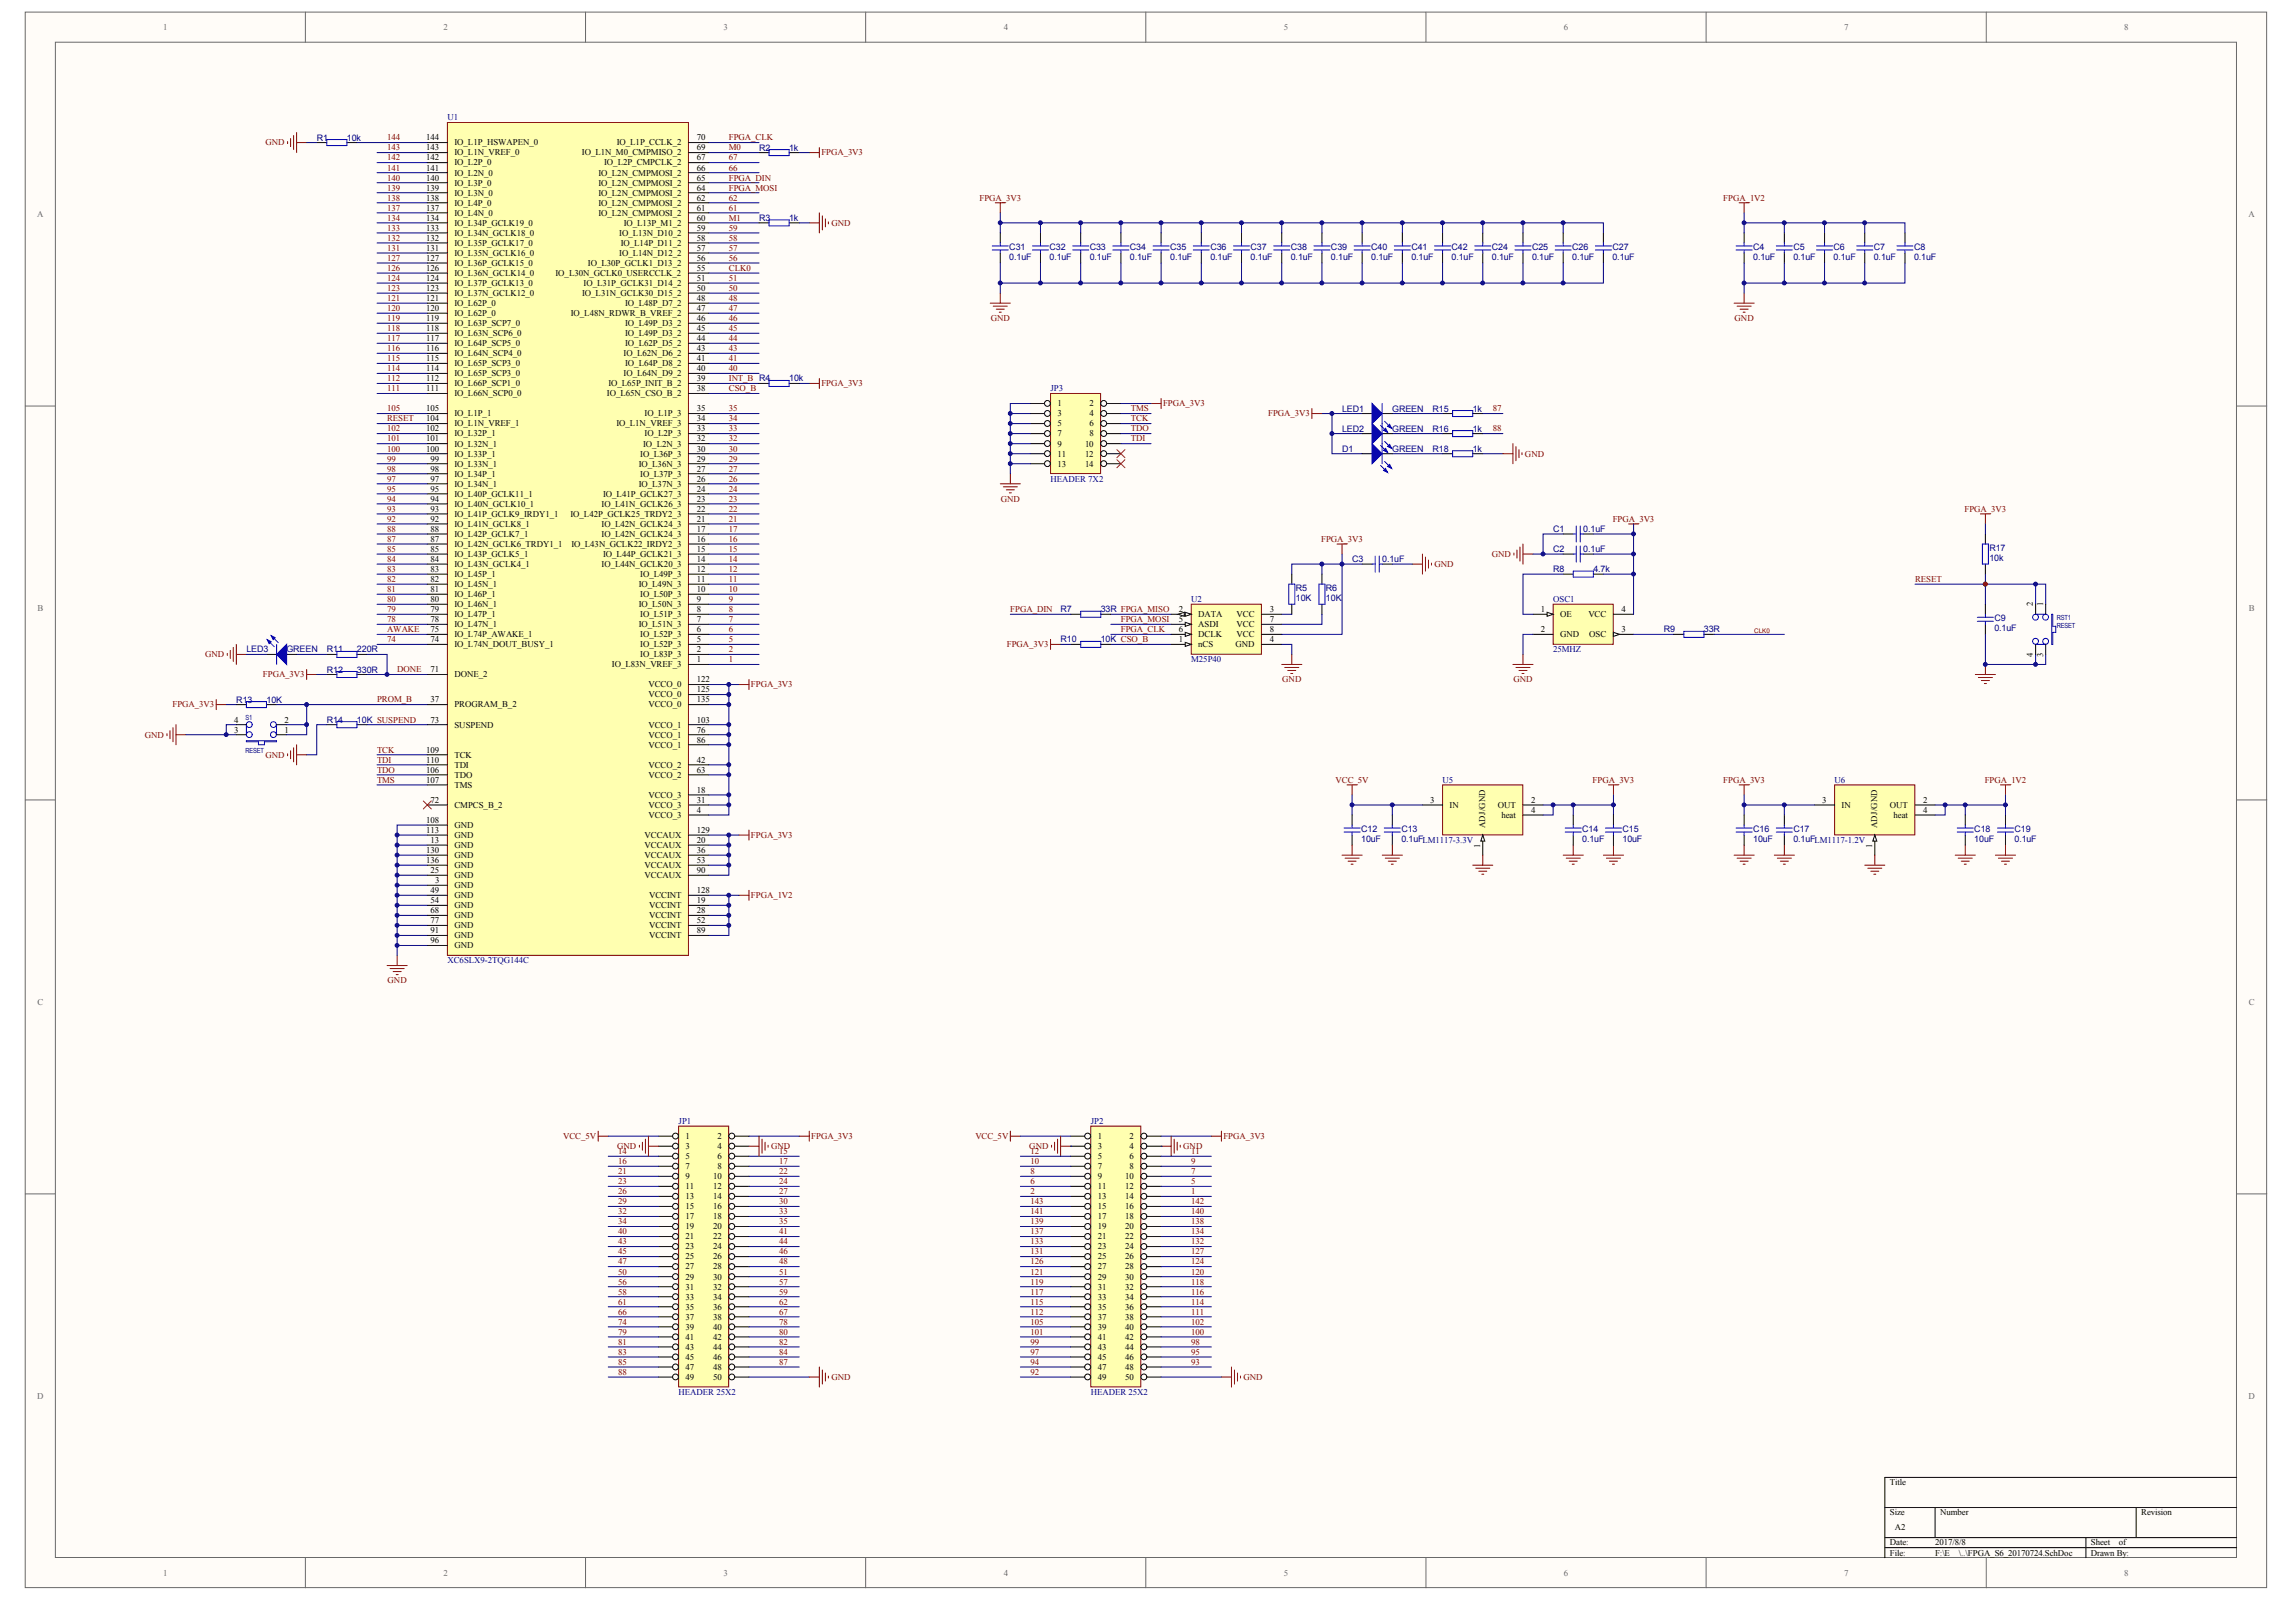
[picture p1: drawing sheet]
<svg xmlns="http://www.w3.org/2000/svg" width="289mm" height="202mm" viewBox="0 0 289 202" stroke-linecap="round" stroke-linejoin="round" font-family="sans-serif">
<defs><g id="words">
<g font-size="1.1" fill="#696969">
<text x="20.6" y="3.8">1</text>
<text x="55.8" y="3.8">2</text>
<text x="91.1" y="3.8">3</text>
<text x="126.4" y="3.8">4</text>
<text x="161.6" y="3.8">5</text>
<text x="196.9" y="3.8">6</text>
<text x="232.2" y="3.8">7</text>
<text x="267.4" y="3.8">8</text>
<text x="4.7" y="27.3">A</text>
<text x="283.1" y="27.3">A</text>
<text x="4.7" y="76.9">B</text>
<text x="283.1" y="76.9">B</text>
<text x="4.7" y="126.5">C</text>
<text x="283.1" y="126.5">C</text>
<text x="4.7" y="176">D</text>
<text x="283.1" y="176">D</text>
<text x="20.6" y="198.3">1</text>
<text x="55.8" y="198.3">2</text>
<text x="91.1" y="198.3">3</text>
<text x="126.4" y="198.3">4</text>
<text x="161.6" y="198.3">5</text>
<text x="196.9" y="198.3">6</text>
<text x="232.2" y="198.3">7</text>
<text x="267.4" y="198.3">8</text>
</g>
<g font-size="1.1" fill="#000080">
<text x="39.9" y="17.7">R1</text>
<text x="43.7" y="17.7">10k</text>
<text x="56.3" y="15.1">U1</text>
<text x="95.6" y="19">R2</text>
<text x="99.4" y="19">1k</text>
<text x="95.6" y="27.8">R3</text>
<text x="99.4" y="27.8">1k</text>
<text x="127.1" y="31.5">C31</text>
<text x="127.1" y="32.7">0.1uF</text>
<text x="132.1" y="31.5">C32</text>
<text x="132.1" y="32.7">0.1uF</text>
<text x="137.2" y="31.5">C33</text>
<text x="137.2" y="32.7">0.1uF</text>
<text x="142.3" y="31.5">C34</text>
<text x="142.3" y="32.7">0.1uF</text>
<text x="147.3" y="31.5">C35</text>
<text x="147.3" y="32.7">0.1uF</text>
<text x="152.4" y="31.5">C36</text>
<text x="152.4" y="32.7">0.1uF</text>
<text x="157.4" y="31.5">C37</text>
<text x="157.4" y="32.7">0.1uF</text>
<text x="162.5" y="31.5">C38</text>
<text x="162.5" y="32.7">0.1uF</text>
<text x="167.6" y="31.5">C39</text>
<text x="167.6" y="32.7">0.1uF</text>
<text x="172.6" y="31.5">C40</text>
<text x="172.6" y="32.7">0.1uF</text>
<text x="177.7" y="31.5">C41</text>
<text x="177.7" y="32.7">0.1uF</text>
<text x="182.7" y="31.5">C42</text>
<text x="182.7" y="32.7">0.1uF</text>
<text x="187.8" y="31.5">C24</text>
<text x="187.8" y="32.7">0.1uF</text>
<text x="192.9" y="31.5">C25</text>
<text x="192.9" y="32.7">0.1uF</text>
<text x="197.9" y="31.5">C26</text>
<text x="197.9" y="32.7">0.1uF</text>
<text x="203" y="31.5">C27</text>
<text x="203" y="32.7">0.1uF</text>
<text x="220.7" y="31.5">C4</text>
<text x="220.7" y="32.7">0.1uF</text>
<text x="225.8" y="31.5">C5</text>
<text x="225.8" y="32.7">0.1uF</text>
<text x="230.8" y="31.5">C6</text>
<text x="230.8" y="32.7">0.1uF</text>
<text x="235.9" y="31.5">C7</text>
<text x="235.9" y="32.7">0.1uF</text>
<text x="241" y="31.5">C8</text>
<text x="241" y="32.7">0.1uF</text>
<text x="99.4" y="48">10k</text>
<text x="132.3" y="49.3">JP3</text>
<text x="169" y="51.8">LED1</text>
<text x="175.3" y="51.8">GREEN</text>
<text x="180.3" y="51.8">R15</text>
<text x="185.4" y="51.8">1k</text>
<text x="169" y="54.3">LED2</text>
<text x="169" y="56.9">D1</text>
<text x="175.3" y="54.3">GREEN</text>
<text x="175.3" y="56.9">GREEN</text>
<text x="180.3" y="56.9">R18</text>
<text x="180.3" y="54.3">R16</text>
<text x="185.4" y="56.9">1k</text>
<text x="185.4" y="54.3">1k</text>
<text x="132.3" y="60.6">HEADER 7X2</text>
<text x="170.2" y="70.8">C3</text>
<text x="174" y="70.8">0.1uF</text>
<text x="195.5" y="69.5">C2</text>
<text x="195.5" y="67">C1</text>
<text x="199.3" y="69.5">0.1uF</text>
<text x="199.3" y="67">0.1uF</text>
<text x="250.5" y="69.4">R17</text>
<text x="250.5" y="70.6">10k</text>
<text x="133.5" y="77.1">R7</text>
<text x="138.6" y="77.1">33R FPGA_MISO</text>
<text x="150" y="75.8">U2</text>
<text x="163.1" y="74.4">R5</text>
<text x="163.1" y="75.7">10K</text>
<text x="166.9" y="74.4">R6</text>
<text x="166.9" y="75.7">10K</text>
<text x="195.5" y="75.8">OSC1</text>
<text x="195.5" y="72">R8</text>
<text x="200.6" y="72">4.7k</text>
<text x="31" y="82.1">LED3</text>
<text x="36.1" y="82.1">GREEN</text>
<text x="41.1" y="82.1">R11</text>
<text x="44.9" y="82.1">220R</text>
<text x="133.5" y="80.9">R10</text>
<text x="138.6" y="80.9">10K CSO_B</text>
<text x="150" y="83.4">M25P40</text>
<text x="195.5" y="82.1">25MHZ</text>
<text x="209.5" y="79.6">R9</text>
<text x="214.5" y="79.6">33R</text>
<text x="251.1" y="78.2">C9</text>
<text x="251.1" y="79.5">0.1uF</text>
<text x="29.8" y="88.4">R13</text>
<text x="33.5" y="88.4">10K</text>
<text x="41.1" y="84.7">R12</text>
<text x="44.9" y="84.7">330R</text>
<text x="41.1" y="91">R14</text>
<text x="44.9" y="91">10K SUSPEND</text>
<text x="181.6" y="98.5">U5</text>
<text x="231" y="98.5">U6</text>
<text x="171.4" y="104.7">C12</text>
<text x="171.4" y="106">10uF</text>
<text x="176.4" y="104.7">C13</text>
<text x="176.4" y="106">0.1uFLM1117-3.3V</text>
<text x="199.2" y="104.7">C14</text>
<text x="199.2" y="106">0.1uF</text>
<text x="204.3" y="104.7">C15</text>
<text x="204.3" y="106">10uF</text>
<text x="220.7" y="104.7">C16</text>
<text x="220.7" y="106">10uF</text>
<text x="225.8" y="104.7">C17</text>
<text x="225.8" y="106">0.1uFLM1117-1.2V</text>
<text x="248.6" y="104.7">C18</text>
<text x="248.6" y="106">10uF</text>
<text x="253.6" y="104.7">C19</text>
<text x="253.6" y="106">0.1uF</text>
<text x="56.3" y="121.3">XC6SLX9-2TQG144C</text>
<text x="85.4" y="141.5">JP1</text>
<text x="137.3" y="141.5">JP2</text>
<text x="85.4" y="175.6">HEADER 25X2</text>
<text x="137.3" y="175.6">HEADER 25X2</text>
</g>
<g font-size="1.1" fill="#800000">
<text x="48.7" y="17.7">144</text>
<text x="91.8" y="17.7">FPGA_CLK</text>
<text x="33.4" y="18.3">GND</text>
<text x="48.7" y="24">139</text>
<text x="48.7" y="22.7">140</text>
<text x="48.7" y="21.5">141</text>
<text x="48.7" y="20.2">142</text>
<text x="48.7" y="18.9">143</text>
<text x="91.8" y="24">FPGA_MOSI</text>
<text x="91.8" y="22.7">FPGA_DIN</text>
<text x="91.8" y="21.5">66</text>
<text x="91.8" y="20.2">67</text>
<text x="91.8" y="18.9">M0</text>
<text x="103.4" y="19.6">FPGA_3V3</text>
<text x="48.7" y="29">133</text>
<text x="48.7" y="27.8">134</text>
<text x="48.7" y="26.5">137</text>
<text x="48.7" y="25.3">138</text>
<text x="91.8" y="25.3">62</text>
<text x="91.8" y="29">59</text>
<text x="91.8" y="27.8">M1</text>
<text x="91.8" y="26.5">61</text>
<text x="104.7" y="28.4">GND</text>
<text x="123.3" y="25.3">FPGA_3V3</text>
<text x="217" y="25.3">FPGA_1V2</text>
<text x="48.7" y="35.4">124</text>
<text x="48.7" y="34.1">126</text>
<text x="48.7" y="32.8">127</text>
<text x="48.7" y="31.6">131</text>
<text x="48.7" y="30.3">132</text>
<text x="91.8" y="35.4">51</text>
<text x="91.8" y="34.1">CLK0</text>
<text x="91.8" y="32.8">56</text>
<text x="91.8" y="31.6">57</text>
<text x="91.8" y="30.3">58</text>
<text x="48.7" y="36.6">123</text>
<text x="48.7" y="41.7">118</text>
<text x="48.7" y="40.4">119</text>
<text x="48.7" y="39.1">120</text>
<text x="48.7" y="37.9">121</text>
<text x="91.8" y="37.9">48</text>
<text x="91.8" y="36.6">50</text>
<text x="91.8" y="41.7">45</text>
<text x="91.8" y="40.4">46</text>
<text x="91.8" y="39.1">47</text>
<text x="124.7" y="40.4">GND</text>
<text x="218.4" y="40.4">GND</text>
<text x="48.7" y="48">112</text>
<text x="48.7" y="46.7">114</text>
<text x="48.7" y="45.5">115</text>
<text x="48.7" y="44.2">116</text>
<text x="48.7" y="42.9">117</text>
<text x="91.8" y="44.2">43</text>
<text x="91.8" y="42.9">44</text>
<text x="91.8" y="45.5">41</text>
<text x="91.8" y="46.7">40</text>
<text x="91.8" y="48">INT_B R4</text>
<text x="48.7" y="49.3">111</text>
<text x="48.7" y="53">RESET</text>
<text x="48.7" y="51.8">105</text>
<text x="91.8" y="53">34</text>
<text x="91.8" y="51.8">35</text>
<text x="91.8" y="49.3">CSO_B</text>
<text x="103.4" y="48.6">FPGA_3V3</text>
<text x="142.4" y="51.8">TMS</text>
<text x="142.4" y="53">TCK</text>
<text x="146.4" y="51.1">FPGA_3V3</text>
<text x="159.7" y="52.4">FPGA_3V3</text>
<text x="187.9" y="51.8">87</text>
<text x="48.7" y="59.4">98</text>
<text x="48.7" y="58.1">99</text>
<text x="48.7" y="56.8">100</text>
<text x="48.7" y="55.6">101</text>
<text x="48.7" y="54.3">102</text>
<text x="91.8" y="55.6">32</text>
<text x="91.8" y="54.3">33</text>
<text x="91.8" y="59.4">27</text>
<text x="91.8" y="58.1">29</text>
<text x="91.8" y="56.8">30</text>
<text x="142.4" y="54.3">TDO</text>
<text x="142.4" y="55.6">TDI</text>
<text x="187.9" y="54.3">88</text>
<text x="192" y="57.5">GND</text>
<text x="48.7" y="65.7">92</text>
<text x="48.7" y="64.4">93</text>
<text x="48.7" y="63.1">94</text>
<text x="48.7" y="61.9">95</text>
<text x="48.7" y="60.6">97</text>
<text x="91.8" y="65.7">21</text>
<text x="91.8" y="64.4">22</text>
<text x="91.8" y="63.1">23</text>
<text x="91.8" y="61.9">24</text>
<text x="91.8" y="60.6">26</text>
<text x="126" y="63.1">GND</text>
<text x="203" y="65.7">FPGA_3V3</text>
<text x="247.3" y="64.4">FPGA_3V3</text>
<text x="48.7" y="72">83</text>
<text x="48.7" y="70.7">84</text>
<text x="48.7" y="69.5">85</text>
<text x="48.7" y="68.2">87</text>
<text x="48.7" y="66.9">88</text>
<text x="91.8" y="68.2">16</text>
<text x="91.8" y="66.9">17</text>
<text x="91.8" y="72">12</text>
<text x="91.8" y="70.7">14</text>
<text x="91.8" y="69.5">15</text>
<text x="166.3" y="68.2">FPGA_3V3</text>
<text x="180.6" y="71.4">GND</text>
<text x="187.8" y="70.1">GND</text>
<text x="48.7" y="77">79</text>
<text x="48.7" y="75.8">80</text>
<text x="48.7" y="74.5">81</text>
<text x="48.7" y="73.3">82</text>
<text x="91.8" y="74.5">10</text>
<text x="91.8" y="73.3">11</text>
<text x="91.8" y="75.8">9</text>
<text x="91.8" y="77">8</text>
<text x="127.2" y="77">FPGA_DIN</text>
<text x="241.1" y="73.3">RESET</text>
<text x="25.8" y="82.7">GND</text>
<text x="48.7" y="78.3">78</text>
<text x="48.7" y="79.6">AWAKE</text>
<text x="48.7" y="80.8">74</text>
<text x="91.8" y="83.4">1</text>
<text x="91.8" y="82.1">2</text>
<text x="91.8" y="80.8">5</text>
<text x="91.8" y="79.6">6</text>
<text x="91.8" y="78.3">7</text>
<text x="126.8" y="81.5">FPGA_3V3</text>
<text x="141.1" y="78.3">FPGA_MOSI</text>
<text x="141.1" y="79.6">FPGA_CLK</text>
<text x="21.7" y="89">FPGA_3V3</text>
<text x="33.1" y="85.3">FPGA_3V3</text>
<text x="47.5" y="88.4">PROM_B</text>
<text x="50" y="84.6">DONE</text>
<text x="94.5" y="86.5">FPGA_3V3</text>
<text x="161.4" y="85.9">GND</text>
<text x="190.5" y="85.9">GND</text>
<text x="18.2" y="92.8">GND</text>
<text x="33.4" y="95.4">GND</text>
<text x="47.5" y="94.7">TCK</text>
<text x="47.5" y="96">TDI</text>
<text x="47.5" y="97.3">TDO</text>
<text x="47.5" y="98.5">TMS</text>
<text x="168.1" y="98.5">VCC_5V</text>
<text x="200.5" y="98.5">FPGA_3V3</text>
<text x="217" y="98.5">FPGA_3V3</text>
<text x="249.9" y="98.5">FPGA_1V2</text>
<text x="94.5" y="105.5">FPGA_3V3</text>
<text x="94.5" y="113">FPGA_1V2</text>
<text x="48.8" y="123.8">GND</text>
<text x="70.9" y="143.4">VCC_5V</text>
<text x="102.1" y="143.4">FPGA_3V3</text>
<text x="122.8" y="143.4">VCC_5V</text>
<text x="154" y="143.4">FPGA_3V3</text>
<text x="77.7" y="144.6">GND</text>
<text x="77.8" y="145.3">14</text>
<text x="77.8" y="146.5">16</text>
<text x="77.8" y="147.8">21</text>
<text x="77.8" y="149">23</text>
<text x="97.1" y="144.6">GND</text>
<text x="98.1" y="145.3">15</text>
<text x="98.1" y="146.5">17</text>
<text x="98.1" y="147.8">22</text>
<text x="98.1" y="149">24</text>
<text x="129.6" y="144.6">GND</text>
<text x="129.7" y="145.3">12</text>
<text x="129.7" y="146.5">10</text>
<text x="129.7" y="149">6</text>
<text x="129.7" y="147.8">8</text>
<text x="149" y="144.6">GND</text>
<text x="150" y="145.3">11</text>
<text x="150" y="146.5">9</text>
<text x="150" y="149">5</text>
<text x="150" y="147.8">7</text>
<text x="77.8" y="151.6">29</text>
<text x="77.8" y="152.8">32</text>
<text x="77.8" y="154.1">34</text>
<text x="77.8" y="150.3">26</text>
<text x="77.8" y="155.4">40</text>
<text x="98.1" y="151.6">30</text>
<text x="98.1" y="152.8">33</text>
<text x="98.1" y="154.1">35</text>
<text x="98.1" y="150.3">27</text>
<text x="98.1" y="155.4">41</text>
<text x="129.7" y="150.3">2</text>
<text x="129.7" y="151.6">143</text>
<text x="129.7" y="154.1">139</text>
<text x="129.7" y="155.4">137</text>
<text x="129.7" y="152.8">141</text>
<text x="150" y="150.3">1</text>
<text x="150" y="151.6">142</text>
<text x="150" y="154.1">138</text>
<text x="150" y="155.4">134</text>
<text x="150" y="152.8">140</text>
<text x="77.8" y="156.6">43</text>
<text x="77.8" y="157.9">45</text>
<text x="77.8" y="159.2">47</text>
<text x="77.8" y="161.7">56</text>
<text x="77.8" y="160.4">50</text>
<text x="98.1" y="156.6">44</text>
<text x="98.1" y="157.9">46</text>
<text x="98.1" y="159.2">48</text>
<text x="98.1" y="161.7">57</text>
<text x="98.1" y="160.4">51</text>
<text x="129.7" y="156.6">133</text>
<text x="129.7" y="159.2">126</text>
<text x="129.7" y="160.4">121</text>
<text x="129.7" y="161.7">119</text>
<text x="129.7" y="157.9">131</text>
<text x="150" y="156.6">132</text>
<text x="150" y="159.2">124</text>
<text x="150" y="160.4">120</text>
<text x="150" y="161.7">118</text>
<text x="150" y="157.9">127</text>
<text x="77.8" y="162.9">58</text>
<text x="77.8" y="164.2">61</text>
<text x="77.8" y="166.7">74</text>
<text x="77.8" y="168">79</text>
<text x="77.8" y="165.5">66</text>
<text x="98.1" y="162.9">59</text>
<text x="98.1" y="164.2">62</text>
<text x="98.1" y="166.7">78</text>
<text x="98.1" y="168">80</text>
<text x="98.1" y="165.5">67</text>
<text x="129.7" y="164.2">115</text>
<text x="129.7" y="165.5">112</text>
<text x="129.7" y="166.7">105</text>
<text x="129.7" y="162.9">117</text>
<text x="129.7" y="168">101</text>
<text x="150" y="164.2">114</text>
<text x="150" y="165.5">111</text>
<text x="150" y="166.7">102</text>
<text x="150" y="162.9">116</text>
<text x="150" y="168">100</text>
<text x="77.8" y="169.3">81</text>
<text x="77.8" y="171.8">85</text>
<text x="77.8" y="173.1">88</text>
<text x="77.8" y="170.5">83</text>
<text x="98.1" y="169.3">82</text>
<text x="98.1" y="171.8">87</text>
<text x="98.1" y="170.5">84</text>
<text x="104.7" y="173.7">GND</text>
<text x="129.7" y="173.1">92</text>
<text x="129.7" y="169.3">99</text>
<text x="129.7" y="170.5">97</text>
<text x="129.7" y="171.8">94</text>
<text x="150" y="171.8">93</text>
<text x="150" y="169.3">98</text>
<text x="150" y="170.5">95</text>
<text x="156.6" y="173.7">GND</text>
</g>
<g font-size="1.1">
<text x="53.7" y="17.7">144</text>
<text x="87.7" y="17.7">70</text>
<text x="53.7" y="18.9">143</text>
<text x="53.7" y="20.2">142</text>
<text x="53.7" y="21.5">141</text>
<text x="53.7" y="22.7">140</text>
<text x="53.7" y="24">139</text>
<text x="57.2" y="18.3">IO_L1P_HSWAPEN_0</text>
<text x="57.2" y="19.6">IO_L1N_VREF_0</text>
<text x="57.2" y="20.8">IO_L2P_0</text>
<text x="57.2" y="22.1">IO_L2N_0</text>
<text x="57.2" y="23.4">IO_L3P_0</text>
<text x="73.3" y="19.6">IO_L1N_M0_CMPMISO_2</text>
<text x="75.3" y="23.4">IO_L2N_CMPMOSI_2</text>
<text x="75.3" y="22.1">IO_L2N_CMPMOSI_2</text>
<text x="76.1" y="20.8">IO_L2P_CMPCLK_2</text>
<text x="77.6" y="18.3">IO_L1P_CCLK_2</text>
<text x="87.7" y="24">64</text>
<text x="87.7" y="22.7">65</text>
<text x="87.7" y="21.5">66</text>
<text x="87.7" y="20.2">67</text>
<text x="87.7" y="18.9">69</text>
<text x="53.7" y="25.3">138</text>
<text x="53.7" y="26.5">137</text>
<text x="53.7" y="27.8">134</text>
<text x="53.7" y="29">133</text>
<text x="57.2" y="24.6">IO_L3N_0</text>
<text x="57.2" y="25.9">IO_L4P_0</text>
<text x="57.2" y="27.1">IO_L4N_0</text>
<text x="57.2" y="28.4">IO_L34P_GCLK19_0</text>
<text x="57.2" y="29.7">IO_L34N_GCLK18_0</text>
<text x="75.3" y="27.1">IO_L2N_CMPMOSI_2</text>
<text x="75.3" y="25.9">IO_L2N_CMPMOSI_2</text>
<text x="75.3" y="24.6">IO_L2N_CMPMOSI_2</text>
<text x="78" y="29.7">IO_L13N_D10_2</text>
<text x="78.5" y="28.4">IO_L13P_M1_2</text>
<text x="87.7" y="29">59</text>
<text x="87.7" y="27.8">60</text>
<text x="87.7" y="26.5">61</text>
<text x="87.7" y="25.3">62</text>
<text x="53.7" y="30.3">132</text>
<text x="53.7" y="31.6">131</text>
<text x="53.7" y="32.8">127</text>
<text x="53.7" y="34.1">126</text>
<text x="53.7" y="35.4">124</text>
<text x="57.2" y="30.9">IO_L35P_GCLK17_0</text>
<text x="57.2" y="32.2">IO_L35N_GCLK16_0</text>
<text x="57.2" y="33.5">IO_L36P_GCLK15_0</text>
<text x="57.2" y="34.7">IO_L36N_GCLK14_0</text>
<text x="57.2" y="36">IO_L37P_GCLK13_0</text>
<text x="69.9" y="34.7">IO_L30N_GCLK0_USERCCLK_2</text>
<text x="73.5" y="36">IO_L31P_GCLK31_D14_2</text>
<text x="74" y="33.5">IO_L30P_GCLK1_D13_2</text>
<text x="78" y="32.2">IO_L14N_D12_2</text>
<text x="78.1" y="30.9">IO_L14P_D11_2</text>
<text x="87.7" y="35.4">51</text>
<text x="87.7" y="34.1">55</text>
<text x="87.7" y="32.8">56</text>
<text x="87.7" y="31.6">57</text>
<text x="87.7" y="30.3">58</text>
<text x="53.7" y="36.6">123</text>
<text x="53.7" y="37.9">121</text>
<text x="53.7" y="39.1">120</text>
<text x="53.7" y="40.4">119</text>
<text x="53.7" y="41.7">118</text>
<text x="57.2" y="37.3">IO_L37N_GCLK12_0</text>
<text x="57.2" y="38.5">IO_L62P_0</text>
<text x="57.2" y="39.8">IO_L62P_0</text>
<text x="57.2" y="41">IO_L63P_SCP7_0</text>
<text x="71.9" y="39.8">IO_L48N_RDWR_B_VREF_2</text>
<text x="73.3" y="37.3">IO_L31N_GCLK30_D15_2</text>
<text x="78.7" y="41">IO_L49P_D3_2</text>
<text x="78.7" y="38.5">IO_L48P_D7_2</text>
<text x="87.7" y="41.7">45</text>
<text x="87.7" y="40.4">46</text>
<text x="87.7" y="39.1">47</text>
<text x="87.7" y="37.9">48</text>
<text x="87.7" y="36.6">50</text>
<text x="53.7" y="42.9">117</text>
<text x="53.7" y="44.2">116</text>
<text x="53.7" y="45.5">115</text>
<text x="53.7" y="46.7">114</text>
<text x="53.7" y="48">112</text>
<text x="57.2" y="42.3">IO_L63N_SCP6_0</text>
<text x="57.2" y="43.6">IO_L64P_SCP5_0</text>
<text x="57.2" y="44.8">IO_L64N_SCP4_0</text>
<text x="57.2" y="46.1">IO_L65P_SCP3_0</text>
<text x="57.2" y="47.4">IO_L65P_SCP3_0</text>
<text x="78.5" y="47.4">IO_L64N_D9_2</text>
<text x="78.5" y="44.8">IO_L62N_D6_2</text>
<text x="78.7" y="42.3">IO_L49P_D3_2</text>
<text x="78.7" y="46.1">IO_L64P_D8_2</text>
<text x="78.7" y="43.6">IO_L62P_D5_2</text>
<text x="87.7" y="48">39</text>
<text x="87.7" y="46.7">40</text>
<text x="87.7" y="45.5">41</text>
<text x="87.7" y="44.2">43</text>
<text x="87.7" y="42.9">44</text>
<text x="53.7" y="49.3">111</text>
<text x="53.7" y="51.8">105</text>
<text x="53.7" y="53">104</text>
<text x="57.2" y="48.6">IO_L66P_SCP1_0</text>
<text x="57.2" y="49.9">IO_L66N_SCP0_0</text>
<text x="57.2" y="52.4">IO_L1P_1</text>
<text x="57.2" y="53.7">IO_L1N_VREF_1</text>
<text x="76.4" y="49.9">IO_L65N_CSO_B_2</text>
<text x="76.6" y="48.6">IO_L65P_INIT_B_2</text>
<text x="77.6" y="53.7">IO_L1N_VREF_3</text>
<text x="81.2" y="52.4">IO_L1P_3</text>
<text x="87.7" y="53">34</text>
<text x="87.7" y="51.8">35</text>
<text x="87.7" y="49.3">38</text>
<text x="133.1" y="51.1">1</text>
<text x="133.1" y="52.4">3</text>
<text x="133.1" y="53.7">5</text>
<text x="137.2" y="51.1">2</text>
<text x="137.2" y="52.4">4</text>
<text x="137.2" y="53.7">6</text>
<text x="53.7" y="54.3">102</text>
<text x="53.7" y="55.6">101</text>
<text x="53.7" y="56.8">100</text>
<text x="54.2" y="58.1">99</text>
<text x="54.2" y="59.4">98</text>
<text x="57.2" y="54.9">IO_L32P_1</text>
<text x="57.2" y="56.2">IO_L32N_1</text>
<text x="57.2" y="57.5">IO_L33P_1</text>
<text x="57.2" y="58.7">IO_L33N_1</text>
<text x="57.2" y="60">IO_L34P_1</text>
<text x="80.4" y="58.7">IO_L36N_3</text>
<text x="80.6" y="60">IO_L37P_3</text>
<text x="80.6" y="57.5">IO_L36P_3</text>
<text x="81" y="56.2">IO_L2N_3</text>
<text x="81.2" y="54.9">IO_L2P_3</text>
<text x="87.7" y="54.3">33</text>
<text x="87.7" y="59.4">27</text>
<text x="87.7" y="58.1">29</text>
<text x="87.7" y="56.8">30</text>
<text x="87.7" y="55.6">32</text>
<text x="133.1" y="54.9">7</text>
<text x="133.1" y="56.2">9</text>
<text x="133.1" y="57.5">11</text>
<text x="133.1" y="58.7">13</text>
<text x="136.6" y="56.2">10</text>
<text x="136.6" y="57.5">12</text>
<text x="136.6" y="58.7">14</text>
<text x="137.2" y="54.9">8</text>
<text x="54.2" y="60.6">97</text>
<text x="54.2" y="61.9">95</text>
<text x="54.2" y="63.1">94</text>
<text x="54.2" y="64.4">93</text>
<text x="54.2" y="65.7">92</text>
<text x="57.2" y="61.3">IO_L34N_1</text>
<text x="57.2" y="62.5">IO_L40P_GCLK11_1</text>
<text x="57.2" y="63.8">IO_L40N_GCLK10_1</text>
<text x="57.2" y="65">IO_L41P_GCLK9_IRDY1_1</text>
<text x="71.8" y="65">IO_L42P_GCLK25_TRDY2_3</text>
<text x="75.7" y="63.8">IO_L41N_GCLK26_3</text>
<text x="75.9" y="62.5">IO_L41P_GCLK27_3</text>
<text x="80.4" y="61.3">IO_L37N_3</text>
<text x="87.7" y="65.7">21</text>
<text x="87.7" y="64.4">22</text>
<text x="87.7" y="63.1">23</text>
<text x="87.7" y="61.9">24</text>
<text x="87.7" y="60.6">26</text>
<text x="54.2" y="66.9">88</text>
<text x="54.2" y="68.2">87</text>
<text x="54.2" y="69.5">85</text>
<text x="54.2" y="70.7">84</text>
<text x="54.2" y="72">83</text>
<text x="57.2" y="66.3">IO_L41N_GCLK8_1</text>
<text x="57.2" y="67.6">IO_L42P_GCLK7_1</text>
<text x="57.2" y="68.8">IO_L42N_GCLK6_TRDY1_1</text>
<text x="57.2" y="70.1">IO_L43P_GCLK5_1</text>
<text x="57.2" y="71.4">IO_L43N_GCLK4_1</text>
<text x="71.9" y="68.8">IO_L43N_GCLK22_IRDY2_3</text>
<text x="75.7" y="67.6">IO_L42N_GCLK24_3</text>
<text x="75.7" y="66.3">IO_L42N_GCLK24_3</text>
<text x="75.7" y="71.4">IO_L44N_GCLK20_3</text>
<text x="75.9" y="70.1">IO_L44P_GCLK21_3</text>
<text x="87.7" y="66.9">17</text>
<text x="87.7" y="72">12</text>
<text x="87.7" y="70.7">14</text>
<text x="87.7" y="69.5">15</text>
<text x="87.7" y="68.2">16</text>
<text x="54.2" y="73.3">82</text>
<text x="54.2" y="74.5">81</text>
<text x="54.2" y="75.8">80</text>
<text x="54.2" y="77">79</text>
<text x="57.2" y="72.6">IO_L45P_1</text>
<text x="57.2" y="73.9">IO_L45N_1</text>
<text x="57.2" y="75.2">IO_L46P_1</text>
<text x="57.2" y="76.4">IO_L46N_1</text>
<text x="57.2" y="77.7">IO_L47P_1</text>
<text x="80.4" y="76.4">IO_L50N_3</text>
<text x="80.4" y="73.9">IO_L49N_3</text>
<text x="80.6" y="77.7">IO_L51P_3</text>
<text x="80.6" y="75.2">IO_L50P_3</text>
<text x="80.6" y="72.6">IO_L49P_3</text>
<text x="87.7" y="77">8</text>
<text x="87.7" y="75.8">9</text>
<text x="87.7" y="74.5">10</text>
<text x="87.7" y="73.3">11</text>
<text x="148.4" y="77">2</text>
<text x="150.9" y="77.7">DATA</text>
<text x="155.7" y="77.7">VCC</text>
<text x="159.8" y="77">3</text>
<text x="194" y="77">1</text>
<text x="196.4" y="77.7">OE</text>
<text x="200" y="77.7">VCC</text>
<text x="204.1" y="77">4</text>
<text x="255.9" y="76.3" transform="rotate(-90 255.9 76.3)">2</text>
<text x="257.2" y="76.3" transform="rotate(-90 257.2 76.3)">1</text>
<text x="54.2" y="78.3">78</text>
<text x="54.2" y="79.6">75</text>
<text x="54.2" y="80.8">74</text>
<text x="57.2" y="78.9">IO_L47N_1</text>
<text x="57.2" y="80.2">IO_L74P_AWAKE_1</text>
<text x="57.2" y="81.5">IO_L74N_DOUT_BUSY_1</text>
<text x="77" y="84">IO_L83N_VREF_3</text>
<text x="80.4" y="78.9">IO_L51N_3</text>
<text x="80.6" y="80.2">IO_L52P_3</text>
<text x="80.6" y="82.7">IO_L83P_3</text>
<text x="80.6" y="81.5">IO_L52P_3</text>
<text x="87.7" y="79.6">6</text>
<text x="87.7" y="78.3">7</text>
<text x="87.7" y="83.4">1</text>
<text x="87.7" y="82.1">2</text>
<text x="87.7" y="80.8">5</text>
<text x="148.4" y="80.8">1</text>
<text x="148.4" y="79.6">6</text>
<text x="148.4" y="78.3">5</text>
<text x="150.9" y="81.5">nCS</text>
<text x="150.9" y="80.2">DCLK</text>
<text x="150.9" y="78.9">ASDI</text>
<text x="155.5" y="81.5">GND</text>
<text x="155.7" y="80.2">VCC</text>
<text x="155.7" y="78.9">VCC</text>
<text x="159.8" y="80.8">4</text>
<text x="159.8" y="79.6">8</text>
<text x="159.8" y="78.3">7</text>
<text x="194" y="79.6">2</text>
<text x="196.4" y="80.2">GND</text>
<text x="200.1" y="80.2">OSC</text>
<text x="204.1" y="79.6">3</text>
<text x="255.9" y="82.7" transform="rotate(-90 255.9 82.7)">4</text>
<text x="257.2" y="82.7" transform="rotate(-90 257.2 82.7)">3</text>
<text x="54.2" y="84.6">71</text>
<text x="54.2" y="88.4">37</text>
<text x="57.2" y="85.3">DONE_2</text>
<text x="57.2" y="89">PROGRAM_B_2</text>
<text x="81.6" y="89">VCCO_0</text>
<text x="81.6" y="87.8">VCCO_0</text>
<text x="81.6" y="86.5">VCCO_0</text>
<text x="87.7" y="88.4">135</text>
<text x="87.7" y="87.2">125</text>
<text x="87.7" y="85.9">122</text>
<text x="29.5" y="92.2">3</text>
<text x="29.5" y="90.9">4</text>
<text x="35.8" y="92.2">1</text>
<text x="35.8" y="90.9">2</text>
<text x="53.7" y="94.7">109</text>
<text x="53.7" y="96">110</text>
<text x="54.2" y="90.9">73</text>
<text x="57.2" y="91.6">SUSPEND</text>
<text x="57.2" y="95.4">TCK</text>
<text x="81.6" y="94.1">VCCO_1</text>
<text x="81.6" y="92.8">VCCO_1</text>
<text x="81.6" y="91.6">VCCO_1</text>
<text x="87.7" y="96">42</text>
<text x="87.7" y="93.5">86</text>
<text x="87.7" y="92.2">76</text>
<text x="87.7" y="90.9">103</text>
<text x="53.7" y="97.3">106</text>
<text x="53.7" y="98.5">107</text>
<text x="54.2" y="101">72</text>
<text x="57.2" y="96.6">TDI</text>
<text x="57.2" y="97.9">TDO</text>
<text x="57.2" y="99.2">TMS</text>
<text x="57.2" y="101.7">CMPCS_B_2</text>
<text x="81.6" y="96.6">VCCO_2</text>
<text x="81.6" y="101.7">VCCO_3</text>
<text x="81.6" y="100.4">VCCO_3</text>
<text x="81.6" y="97.9">VCCO_2</text>
<text x="87.7" y="101">31</text>
<text x="87.7" y="99.8">18</text>
<text x="87.7" y="97.3">63</text>
<text x="180.1" y="101">3</text>
<text x="182.5" y="101.7">IN</text>
<text x="188.6" y="101.7">OUT</text>
<text x="192.7" y="101">2</text>
<text x="229.4" y="101">3</text>
<text x="231.8" y="101.7">IN</text>
<text x="237.9" y="101.7">OUT</text>
<text x="242.1" y="101">2</text>
<text x="53.7" y="103.6">108</text>
<text x="53.7" y="104.8">113</text>
<text x="53.7" y="107.4">130</text>
<text x="54.2" y="106.1">13</text>
<text x="57.2" y="104.2">GND</text>
<text x="57.2" y="105.5">GND</text>
<text x="57.2" y="106.7">GND</text>
<text x="57.2" y="108">GND</text>
<text x="81.2" y="108">VCCAUX</text>
<text x="81.2" y="106.7">VCCAUX</text>
<text x="81.2" y="105.5">VCCAUX</text>
<text x="81.6" y="102.9">VCCO_3</text>
<text x="87.7" y="107.4">36</text>
<text x="87.7" y="106.1">20</text>
<text x="87.7" y="104.8">129</text>
<text x="87.7" y="102.3">4</text>
<text x="186.3" y="106.7" transform="rotate(-90 186.3 106.7)">1</text>
<text x="187" y="104.2" transform="rotate(-90 187 104.2)">ADJ/GND</text>
<text x="189" y="102.9">heat</text>
<text x="192.7" y="102.3">4</text>
<text x="235.7" y="106.7" transform="rotate(-90 235.7 106.7)">1</text>
<text x="236.3" y="104.2" transform="rotate(-90 236.3 104.2)">ADJ/GND</text>
<text x="238.4" y="102.9">heat</text>
<text x="242.1" y="102.3">4</text>
<text x="53.7" y="108.6">136</text>
<text x="54.2" y="109.9">25</text>
<text x="54.2" y="112.4">49</text>
<text x="54.2" y="113.7">54</text>
<text x="54.8" y="111.2">3</text>
<text x="57.2" y="109.3">GND</text>
<text x="57.2" y="110.5">GND</text>
<text x="57.2" y="111.8">GND</text>
<text x="57.2" y="113">GND</text>
<text x="81.2" y="110.5">VCCAUX</text>
<text x="81.2" y="109.3">VCCAUX</text>
<text x="81.7" y="113">VCCINT</text>
<text x="87.7" y="113.7">19</text>
<text x="87.7" y="112.4">128</text>
<text x="87.7" y="109.9">90</text>
<text x="87.7" y="108.6">53</text>
<text x="54.2" y="118.7">96</text>
<text x="54.2" y="117.5">91</text>
<text x="54.2" y="114.9">68</text>
<text x="54.2" y="116.2">77</text>
<text x="57.2" y="119.4">GND</text>
<text x="57.2" y="118.1">GND</text>
<text x="57.2" y="114.3">GND</text>
<text x="57.2" y="115.6">GND</text>
<text x="57.2" y="116.8">GND</text>
<text x="81.7" y="118.1">VCCINT</text>
<text x="81.7" y="116.8">VCCINT</text>
<text x="81.7" y="115.6">VCCINT</text>
<text x="81.7" y="114.3">VCCINT</text>
<text x="87.7" y="117.5">89</text>
<text x="87.7" y="116.2">52</text>
<text x="87.7" y="114.9">28</text>
<text x="86.3" y="143.4">1</text>
<text x="90.3" y="143.4">2</text>
<text x="138.2" y="143.4">1</text>
<text x="142.2" y="143.4">2</text>
<text x="86.3" y="144.6">3</text>
<text x="86.3" y="145.9">5</text>
<text x="86.3" y="147.2">7</text>
<text x="86.3" y="148.4">9</text>
<text x="86.3" y="149.7">11</text>
<text x="89.8" y="148.4">10</text>
<text x="89.8" y="149.7">12</text>
<text x="90.3" y="144.6">4</text>
<text x="90.3" y="145.9">6</text>
<text x="90.3" y="147.2">8</text>
<text x="138.2" y="144.6">3</text>
<text x="138.2" y="145.9">5</text>
<text x="138.2" y="147.2">7</text>
<text x="138.2" y="148.4">9</text>
<text x="138.2" y="149.7">11</text>
<text x="141.7" y="148.4">10</text>
<text x="141.7" y="149.7">12</text>
<text x="142.2" y="144.6">4</text>
<text x="142.2" y="145.9">6</text>
<text x="142.2" y="147.2">8</text>
<text x="86.3" y="150.9">13</text>
<text x="86.3" y="152.2">15</text>
<text x="86.3" y="153.5">17</text>
<text x="86.3" y="154.7">19</text>
<text x="86.3" y="156">21</text>
<text x="89.8" y="150.9">14</text>
<text x="89.8" y="152.2">16</text>
<text x="89.8" y="153.5">18</text>
<text x="89.8" y="154.7">20</text>
<text x="89.8" y="156">22</text>
<text x="138.2" y="150.9">13</text>
<text x="138.2" y="152.2">15</text>
<text x="138.2" y="153.5">17</text>
<text x="138.2" y="154.7">19</text>
<text x="138.2" y="156">21</text>
<text x="141.7" y="150.9">14</text>
<text x="141.7" y="152.2">16</text>
<text x="141.7" y="153.5">18</text>
<text x="141.7" y="154.7">20</text>
<text x="141.7" y="156">22</text>
<text x="86.3" y="157.3">23</text>
<text x="86.3" y="158.5">25</text>
<text x="86.3" y="159.8">27</text>
<text x="86.3" y="161.1">29</text>
<text x="89.8" y="157.3">24</text>
<text x="89.8" y="158.5">26</text>
<text x="89.8" y="159.8">28</text>
<text x="89.8" y="161.1">30</text>
<text x="138.2" y="157.3">23</text>
<text x="138.2" y="158.5">25</text>
<text x="138.2" y="159.8">27</text>
<text x="138.2" y="161.1">29</text>
<text x="141.7" y="157.3">24</text>
<text x="141.7" y="158.5">26</text>
<text x="141.7" y="159.8">28</text>
<text x="141.7" y="161.1">30</text>
<text x="86.3" y="162.3">31</text>
<text x="86.3" y="163.6">33</text>
<text x="86.3" y="164.8">35</text>
<text x="86.3" y="166.1">37</text>
<text x="86.3" y="167.4">39</text>
<text x="89.8" y="162.3">32</text>
<text x="89.8" y="163.6">34</text>
<text x="89.8" y="164.8">36</text>
<text x="89.8" y="166.1">38</text>
<text x="89.8" y="167.4">40</text>
<text x="138.2" y="162.3">31</text>
<text x="138.2" y="163.6">33</text>
<text x="138.2" y="164.8">35</text>
<text x="138.2" y="166.1">37</text>
<text x="138.2" y="167.4">39</text>
<text x="141.7" y="162.3">32</text>
<text x="141.7" y="163.6">34</text>
<text x="141.7" y="164.8">36</text>
<text x="141.7" y="166.1">38</text>
<text x="141.7" y="167.4">40</text>
<text x="86.3" y="168.6">41</text>
<text x="86.3" y="169.9">43</text>
<text x="86.3" y="171.2">45</text>
<text x="86.3" y="172.4">47</text>
<text x="86.3" y="173.7">49</text>
<text x="89.8" y="168.6">42</text>
<text x="89.8" y="169.9">44</text>
<text x="89.8" y="171.2">46</text>
<text x="89.8" y="172.4">48</text>
<text x="89.8" y="173.7">50</text>
<text x="138.2" y="168.6">41</text>
<text x="138.2" y="169.9">43</text>
<text x="138.2" y="171.2">45</text>
<text x="138.2" y="172.4">47</text>
<text x="138.2" y="173.7">49</text>
<text x="141.7" y="168.6">42</text>
<text x="141.7" y="169.9">44</text>
<text x="141.7" y="171.2">46</text>
<text x="141.7" y="172.4">48</text>
<text x="141.7" y="173.7">50</text>
<text x="237.9" y="186.9">Title</text>
<text x="237.9" y="190.7">Size</text>
<text x="244.3" y="190.7">Number</text>
<text x="269.6" y="190.7">Revision</text>
<text x="237.9" y="194.5">Date:</text>
<text x="237.9" y="195.8">File:</text>
<text x="238.6" y="192.6">A2</text>
<text x="243.6" y="194.5">2017/8/8</text>
<text x="243.6" y="195.8">F:\E</text>
<text x="246.6" y="195.8">\..\FPGA_S6_20170724.SchDoc</text>
<text x="263.2" y="194.5">Sheet</text>
<text x="263.2" y="195.8">Drawn By:</text>
<text x="266.8" y="194.5">of</text>
</g>
<g font-size=".9" fill="#000080">
<text x="258.9" y="78">RST1</text>
<text x="258.9" y="79.1">RESET</text>
<text x="30.9" y="90.7">S1</text>
<text x="30.9" y="94.7">RESET</text>
</g>
<text font-size=".8" fill="#800000" x="220.8" y="79.7">CLK0</text>
</g></defs>
<g fill="#fffcf8" stroke="#696969" stroke-width=".13">
<path d="M3.2 1.5h282.2v198.3h-282.2z"/>
<path d="M7 5.3h274.6v190.7h-274.6z"/>
</g>
<g fill="none" stroke="#696969" stroke-width=".13">
<path d="M38.4 1.5v3.8M73.7 1.5v3.8M109 1.5v3.8M144.3 1.5v3.8M179.5 1.5v3.8M214.8 1.5v3.8M250.1 1.5v3.8M3.2 51.1h3.8M281.6 51.1h3.8M3.2 100.7h3.8M281.6 100.7h3.8M3.2 150.3h3.8"/>
<path d="M281.6 150.3h3.8M38.4 196.1v3.8M73.7 196.1v3.8M109 196.1v3.8M144.3 196.1v3.8M179.5 196.1v3.8M214.8 196.1v3.8M250.1 196.1v3.8"/>
</g>
<path d="M237.3 189.7h44.3M237.3 193.5h44.3M237.3 194.8h44.3M243.6 189.7v3.8M262.6 193.5v2.6M268.9 189.7v3.8M281.6 186h-44.3v10.1" fill="none" stroke="#000" stroke-width=".13"/>
<circle cx="249.9" cy="73.5" r=".24" fill="#000080" stroke="#000080" stroke-width=".13"/>
<path d="M181.6 98.8h10.1v6.3h-10.1z" fill="#ffffb0" stroke="#800000" stroke-width=".13"/>
<path d="M186.7 105.1v2.5" fill="none" stroke="#000" stroke-width=".13"/>
<path d="M186.7 105.1l.2 .8h-.5z" fill="#fffcf8" stroke="#000" stroke-width=".13"/>
<path d="M175.3 102.6v1.2M175.3 105.1v1.3M179.1 101.3h2.5M191.7 101.3h2.6M191.7 102.6h2.6" fill="none" stroke="#000" stroke-width=".13"/>
<g fill="none" stroke="#800000" stroke-width=".13">
<path d="M169.6 98.8h1.3M170.2 98.8v1.3M202.5 98.8h1.3M203.1 98.8v1.3M169 107.6h2.5M169.3 108h1.8M169.7 108.4h1M170.1 108.8h.2M170.2 106.4v1.2M174 107.6h2.5M174.4 108h1.8M174.8 108.4h1"/>
<path d="M175.2 108.8h.2M175.3 106.4v1.2M185.4 108.9h2.5M185.8 109.3h1.8M186.2 109.7h1M186.5 110h.3M186.7 107.6v1.3M196.8 107.6h2.5M197.2 108h1.7M197.6 108.4h1M197.9 108.8h.3M198.1 106.4v1.2"/>
<path d="M201.9 107.6h2.5M202.2 108h1.8M202.6 108.4h1M203 108.8h.2M203.1 106.4v1.2"/>
</g>
<path d="M174.3 104.2h2M174.3 104.7h2M175.3 103.8v.4M175.3 104.7v.4" fill="none" stroke="#00f" stroke-width=".13"/>
<path d="M170.2 100.1v1.2M175.3 101.3v1.3M179.1 101.3h-8.9v1.3M194.3 101.3h3.8M195.5 101.3v1.3h-1.2M198.1 102.6v-1.3h5v1.3M203.1 100.1v1.2" fill="none" stroke="#000080" stroke-width=".13"/>
<path d="M231 98.8h10.1v6.3h-10.1z" fill="#ffffb0" stroke="#800000" stroke-width=".13"/>
<path d="M236 105.1v2.5" fill="none" stroke="#000" stroke-width=".13"/>
<path d="M236 105.1l.3 .8h-.5z" fill="#fffcf8" stroke="#000" stroke-width=".13"/>
<g fill="none" stroke="#000" stroke-width=".13">
<path d="M170.2 102.6v1.2M170.2 105.1v1.3M198.1 102.6v1.2M198.1 105.1v1.3M203.1 102.6v1.2M203.1 105.1v1.3M219.6 102.6v1.2M219.6 105.1v1.3M224.6 102.6v1.2M224.6 105.1v1.3M228.4 101.3h2.6M241.1 101.3h2.5"/>
<path d="M241.1 102.6h2.5M247.4 102.6v1.2M247.4 105.1v1.3M252.5 102.6v1.2M252.5 105.1v1.3"/>
</g>
<g fill="none" stroke="#800000" stroke-width=".13">
<path d="M218.9 98.8h1.3M219.6 98.8v1.3M251.8 98.8h1.3M252.5 98.8v1.3M218.3 107.6h2.5M218.7 108h1.8M219.1 108.4h1M219.4 108.8h.3M219.6 106.4v1.2M223.4 107.6h2.5M223.8 108h1.7M224.1 108.4h1"/>
<path d="M224.5 108.8h.3M224.6 106.4v1.2M234.8 108.9h2.5M235.1 109.3h1.8M235.5 109.7h1M235.9 110h.3M236 107.6v1.3M246.1 107.6h2.6M246.5 108h1.8M246.9 108.4h1M247.3 108.8h.2M247.4 106.4v1.2"/>
<path d="M251.2 107.6h2.5M251.6 108h1.8M252 108.4h1M252.4 108.8h.2M252.5 106.4v1.2"/>
</g>
<g fill="none" stroke="#00f" stroke-width=".13">
<path d="M169.2 104.2h2M169.2 104.7h2M170.2 103.8v.4M170.2 104.7v.4M197 104.2h2.1M197 104.7h2.1M198.1 103.8v.4M198.1 104.7v.4M202.1 104.2h2M202.1 104.7h2M203.1 103.8v.4M203.1 104.7v.4"/>
<path d="M218.6 104.2h2M218.6 104.7h2M219.6 103.8v.4M219.6 104.7v.4M223.6 104.2h2M223.6 104.7h2M224.6 103.8v.4M224.6 104.7v.4M246.4 104.2h2M246.4 104.7h2M247.4 103.8v.4M247.4 104.7v.4"/>
<path d="M251.5 104.2h2M251.5 104.7h2M252.5 103.8v.4M252.5 104.7v.4"/>
</g>
<path d="M219.6 100.1v1.2M224.6 101.3v1.3M228.4 101.3h-8.8v1.3M243.6 101.3h3.8M244.9 101.3v1.3h-1.3M247.4 102.6v-1.3h5.1v1.3M252.5 100.1v1.2" fill="none" stroke="#000080" stroke-width=".13"/>
<path d="M56.3 15.4h30.4v104.8h-30.4z" fill="#ffffb0" stroke="#800000" stroke-width=".13"/>
<g fill="none" stroke="#000" stroke-width=".13">
<path d="M53.8 17.9h2.5M53.8 19.2h2.5M86.7 17.9h2.5M86.7 19.2h2.5M53.8 20.5h2.5M53.8 21.7h2.5M53.8 23h2.5M53.8 24.3h2.5M53.8 25.5h2.5M53.8 26.8h2.5M53.8 28.1h2.5M53.8 29.3h2.5"/>
<path d="M53.8 30.6h2.5M53.8 31.8h2.5M53.8 33.1h2.5M53.8 34.4h2.5M53.8 35.6h2.5M53.8 36.9h2.5M53.8 38.2h2.5M53.8 39.4h2.5M86.7 20.5h2.5M86.7 21.7h2.5M86.7 23h2.5M86.7 24.3h2.5"/>
<path d="M86.7 25.5h2.5M86.7 26.8h2.5M86.7 28.1h2.5M86.7 29.3h2.5M86.7 30.6h2.5M86.7 31.8h2.5M86.7 33.1h2.5M86.7 34.4h2.5M86.7 35.6h2.5M86.7 36.9h2.5M86.7 38.2h2.5M86.7 39.4h2.5"/>
<path d="M53.8 40.7h2.5M53.8 41.9h2.5M53.8 43.2h2.5M53.8 44.5h2.5M53.8 45.7h2.5M53.8 47h2.5M53.8 48.3h2.5M53.8 49.5h2.5M53.8 52.1h2.5M53.8 53.3h2.5M53.8 54.6h2.5M53.8 55.8h2.5"/>
<path d="M53.8 57.1h2.5M53.8 58.4h2.5M53.8 59.6h2.5M86.7 40.7h2.5M86.7 41.9h2.5M86.7 43.2h2.5M86.7 44.5h2.5M86.7 45.7h2.5M86.7 47h2.5M86.7 48.3h2.5M86.7 49.5h2.5M86.7 52.1h2.5"/>
<path d="M86.7 53.3h2.5M86.7 54.6h2.5M86.7 55.8h2.5M86.7 57.1h2.5M86.7 58.4h2.5M86.7 59.6h2.5M53.8 60.9h2.5M53.8 62.2h2.5M53.8 63.4h2.5M53.8 64.7h2.5M53.8 65.9h2.5M53.8 67.2h2.5"/>
<path d="M53.8 68.5h2.5M53.8 69.7h2.5M53.8 71h2.5M53.8 72.3h2.5M53.8 73.5h2.5M53.8 74.8h2.5M53.8 76.1h2.5M53.8 77.3h2.5M53.8 78.6h2.5M53.8 79.8h2.5M86.7 60.9h2.5M86.7 62.2h2.5"/>
<path d="M86.7 63.4h2.5M86.7 64.7h2.5M86.7 65.9h2.5M86.7 67.2h2.5M86.7 68.5h2.5M86.7 69.7h2.5M86.7 71h2.5M86.7 72.3h2.5M86.7 73.5h2.5M86.7 74.8h2.5M86.7 76.1h2.5M86.7 77.3h2.5"/>
<path d="M86.7 78.6h2.5M86.7 79.8h2.5M53.8 81.1h2.5M53.8 84.9h2.5M53.8 88.7h2.5M53.8 91.2h2.5M53.8 95h2.5M53.8 96.3h2.5M53.8 97.5h2.5M53.8 98.8h2.5M86.7 81.1h2.5M86.7 88.7h2.5"/>
<path d="M86.7 91.2h2.5M86.7 96.3h2.5M86.7 97.5h2.5M86.7 93.7h2.5M86.7 92.5h2.5M86.7 87.4h2.5M86.7 86.2h2.5M86.7 83.6h2.5M86.7 82.4h2.5M53.8 107.6h2.5M53.8 106.4h2.5M53.8 101.3h2.5"/>
<path d="M53.8 117.7h2.5M53.8 116.5h2.5M53.8 115.2h2.5M53.8 114h2.5M53.8 112.7h2.5M53.8 110.2h2.5M53.8 108.9h2.5M53.8 119h2.5M53.8 103.8h2.5M53.8 105.1h2.5M53.8 111.4h2.5M86.7 107.6h2.5"/>
<path d="M86.7 106.4h2.5M86.7 101.3h2.5M86.7 117.7h2.5M86.7 116.5h2.5M86.7 115.2h2.5M86.7 114h2.5M86.7 112.7h2.5M86.7 110.2h2.5M86.7 108.9h2.5M86.7 105.1h2.5M86.7 102.6h2.5M86.7 100.1h2.5"/>
</g>
<path d="M85.4 141.7h6.3v32.9h-6.3z" fill="#ffffb0" stroke="#800000" stroke-width=".13"/>
<path d="M82.9 143h2.5" fill="none" stroke="#000" stroke-width=".13"/>
<circle cx="85" cy="143" r=".37" fill="#fffcf8" stroke="#000" stroke-width=".13"/>
<path d="M91.8 143h2.5" fill="none" stroke="#000" stroke-width=".13"/>
<circle cx="92.1" cy="143" r=".37" fill="#fffcf8" stroke="#000" stroke-width=".13"/>
<path d="M82.9 144.3h2.5" fill="none" stroke="#000" stroke-width=".13"/>
<circle cx="85" cy="144.3" r=".37" fill="#fffcf8" stroke="#000" stroke-width=".13"/>
<path d="M91.8 144.3h2.5" fill="none" stroke="#000" stroke-width=".13"/>
<circle cx="92.1" cy="144.3" r=".37" fill="#fffcf8" stroke="#000" stroke-width=".13"/>
<path d="M82.9 145.5h2.5" fill="none" stroke="#000" stroke-width=".13"/>
<circle cx="85" cy="145.5" r=".37" fill="#fffcf8" stroke="#000" stroke-width=".13"/>
<path d="M91.8 145.5h2.5" fill="none" stroke="#000" stroke-width=".13"/>
<circle cx="92.1" cy="145.5" r=".37" fill="#fffcf8" stroke="#000" stroke-width=".13"/>
<path d="M82.9 146.8h2.5" fill="none" stroke="#000" stroke-width=".13"/>
<circle cx="85" cy="146.8" r=".37" fill="#fffcf8" stroke="#000" stroke-width=".13"/>
<path d="M91.8 146.8h2.5" fill="none" stroke="#000" stroke-width=".13"/>
<circle cx="92.1" cy="146.8" r=".37" fill="#fffcf8" stroke="#000" stroke-width=".13"/>
<path d="M82.9 148.1h2.5" fill="none" stroke="#000" stroke-width=".13"/>
<circle cx="85" cy="148" r=".37" fill="#fffcf8" stroke="#000" stroke-width=".13"/>
<path d="M91.8 148.1h2.5" fill="none" stroke="#000" stroke-width=".13"/>
<circle cx="92.1" cy="148" r=".37" fill="#fffcf8" stroke="#000" stroke-width=".13"/>
<path d="M82.9 149.3h2.5" fill="none" stroke="#000" stroke-width=".13"/>
<circle cx="85" cy="149.3" r=".37" fill="#fffcf8" stroke="#000" stroke-width=".13"/>
<path d="M91.8 149.3h2.5" fill="none" stroke="#000" stroke-width=".13"/>
<circle cx="92.1" cy="149.3" r=".37" fill="#fffcf8" stroke="#000" stroke-width=".13"/>
<path d="M82.9 150.6h2.5" fill="none" stroke="#000" stroke-width=".13"/>
<circle cx="85" cy="150.6" r=".37" fill="#fffcf8" stroke="#000" stroke-width=".13"/>
<path d="M91.8 150.6h2.5" fill="none" stroke="#000" stroke-width=".13"/>
<circle cx="92.1" cy="150.6" r=".37" fill="#fffcf8" stroke="#000" stroke-width=".13"/>
<path d="M82.9 151.8h2.5" fill="none" stroke="#000" stroke-width=".13"/>
<circle cx="85" cy="151.8" r=".37" fill="#fffcf8" stroke="#000" stroke-width=".13"/>
<path d="M91.8 151.8h2.5" fill="none" stroke="#000" stroke-width=".13"/>
<circle cx="92.1" cy="151.8" r=".37" fill="#fffcf8" stroke="#000" stroke-width=".13"/>
<path d="M82.9 153.1h2.5" fill="none" stroke="#000" stroke-width=".13"/>
<circle cx="85" cy="153.1" r=".37" fill="#fffcf8" stroke="#000" stroke-width=".13"/>
<path d="M91.8 153.1h2.5" fill="none" stroke="#000" stroke-width=".13"/>
<circle cx="92.1" cy="153.1" r=".37" fill="#fffcf8" stroke="#000" stroke-width=".13"/>
<path d="M82.9 154.4h2.5" fill="none" stroke="#000" stroke-width=".13"/>
<circle cx="85" cy="154.4" r=".37" fill="#fffcf8" stroke="#000" stroke-width=".13"/>
<path d="M91.8 154.4h2.5" fill="none" stroke="#000" stroke-width=".13"/>
<circle cx="92.1" cy="154.4" r=".37" fill="#fffcf8" stroke="#000" stroke-width=".13"/>
<path d="M82.9 155.6h2.5" fill="none" stroke="#000" stroke-width=".13"/>
<circle cx="85" cy="155.6" r=".37" fill="#fffcf8" stroke="#000" stroke-width=".13"/>
<path d="M91.8 155.6h2.5" fill="none" stroke="#000" stroke-width=".13"/>
<circle cx="92.1" cy="155.6" r=".37" fill="#fffcf8" stroke="#000" stroke-width=".13"/>
<path d="M82.9 156.9h2.5" fill="none" stroke="#000" stroke-width=".13"/>
<circle cx="85" cy="156.9" r=".37" fill="#fffcf8" stroke="#000" stroke-width=".13"/>
<path d="M91.8 156.9h2.5" fill="none" stroke="#000" stroke-width=".13"/>
<circle cx="92.1" cy="156.9" r=".37" fill="#fffcf8" stroke="#000" stroke-width=".13"/>
<path d="M82.9 158.2h2.5" fill="none" stroke="#000" stroke-width=".13"/>
<circle cx="85" cy="158.2" r=".37" fill="#fffcf8" stroke="#000" stroke-width=".13"/>
<path d="M91.8 158.2h2.5" fill="none" stroke="#000" stroke-width=".13"/>
<circle cx="92.1" cy="158.2" r=".37" fill="#fffcf8" stroke="#000" stroke-width=".13"/>
<path d="M82.9 159.4h2.5" fill="none" stroke="#000" stroke-width=".13"/>
<circle cx="85" cy="159.4" r=".37" fill="#fffcf8" stroke="#000" stroke-width=".13"/>
<path d="M91.8 159.4h2.5" fill="none" stroke="#000" stroke-width=".13"/>
<circle cx="92.1" cy="159.4" r=".37" fill="#fffcf8" stroke="#000" stroke-width=".13"/>
<path d="M82.9 160.7h2.5" fill="none" stroke="#000" stroke-width=".13"/>
<circle cx="85" cy="160.7" r=".37" fill="#fffcf8" stroke="#000" stroke-width=".13"/>
<path d="M91.8 160.7h2.5" fill="none" stroke="#000" stroke-width=".13"/>
<circle cx="92.1" cy="160.7" r=".37" fill="#fffcf8" stroke="#000" stroke-width=".13"/>
<path d="M82.9 162h2.5" fill="none" stroke="#000" stroke-width=".13"/>
<circle cx="85" cy="161.9" r=".37" fill="#fffcf8" stroke="#000" stroke-width=".13"/>
<path d="M91.8 162h2.5" fill="none" stroke="#000" stroke-width=".13"/>
<circle cx="92.1" cy="161.9" r=".37" fill="#fffcf8" stroke="#000" stroke-width=".13"/>
<path d="M82.9 163.2h2.5" fill="none" stroke="#000" stroke-width=".13"/>
<circle cx="85" cy="163.2" r=".37" fill="#fffcf8" stroke="#000" stroke-width=".13"/>
<path d="M91.8 163.2h2.5" fill="none" stroke="#000" stroke-width=".13"/>
<circle cx="92.1" cy="163.2" r=".37" fill="#fffcf8" stroke="#000" stroke-width=".13"/>
<path d="M82.9 164.5h2.5" fill="none" stroke="#000" stroke-width=".13"/>
<circle cx="85" cy="164.5" r=".37" fill="#fffcf8" stroke="#000" stroke-width=".13"/>
<path d="M91.8 164.5h2.5" fill="none" stroke="#000" stroke-width=".13"/>
<circle cx="92.1" cy="164.5" r=".37" fill="#fffcf8" stroke="#000" stroke-width=".13"/>
<path d="M82.9 165.7h2.5" fill="none" stroke="#000" stroke-width=".13"/>
<circle cx="85" cy="165.7" r=".37" fill="#fffcf8" stroke="#000" stroke-width=".13"/>
<path d="M91.8 165.7h2.5" fill="none" stroke="#000" stroke-width=".13"/>
<circle cx="92.1" cy="165.7" r=".37" fill="#fffcf8" stroke="#000" stroke-width=".13"/>
<path d="M82.9 167h2.5" fill="none" stroke="#000" stroke-width=".13"/>
<circle cx="85" cy="167" r=".37" fill="#fffcf8" stroke="#000" stroke-width=".13"/>
<path d="M91.8 167h2.5" fill="none" stroke="#000" stroke-width=".13"/>
<circle cx="92.1" cy="167" r=".37" fill="#fffcf8" stroke="#000" stroke-width=".13"/>
<path d="M82.9 168.3h2.5" fill="none" stroke="#000" stroke-width=".13"/>
<circle cx="85" cy="168.3" r=".37" fill="#fffcf8" stroke="#000" stroke-width=".13"/>
<path d="M82.9 169.5h2.5" fill="none" stroke="#000" stroke-width=".13"/>
<circle cx="85" cy="169.5" r=".37" fill="#fffcf8" stroke="#000" stroke-width=".13"/>
<path d="M82.9 170.8h2.5" fill="none" stroke="#000" stroke-width=".13"/>
<circle cx="85" cy="170.8" r=".37" fill="#fffcf8" stroke="#000" stroke-width=".13"/>
<path d="M82.9 172.1h2.5" fill="none" stroke="#000" stroke-width=".13"/>
<circle cx="85" cy="172.1" r=".37" fill="#fffcf8" stroke="#000" stroke-width=".13"/>
<path d="M82.9 173.3h2.5" fill="none" stroke="#000" stroke-width=".13"/>
<circle cx="85" cy="173.3" r=".37" fill="#fffcf8" stroke="#000" stroke-width=".13"/>
<path d="M91.8 168.3h2.5" fill="none" stroke="#000" stroke-width=".13"/>
<circle cx="92.1" cy="168.3" r=".37" fill="#fffcf8" stroke="#000" stroke-width=".13"/>
<path d="M91.8 169.5h2.5" fill="none" stroke="#000" stroke-width=".13"/>
<circle cx="92.1" cy="169.5" r=".37" fill="#fffcf8" stroke="#000" stroke-width=".13"/>
<path d="M91.8 170.8h2.5" fill="none" stroke="#000" stroke-width=".13"/>
<circle cx="92.1" cy="170.8" r=".37" fill="#fffcf8" stroke="#000" stroke-width=".13"/>
<path d="M91.8 172.1h2.5" fill="none" stroke="#000" stroke-width=".13"/>
<circle cx="92.1" cy="172.1" r=".37" fill="#fffcf8" stroke="#000" stroke-width=".13"/>
<path d="M91.8 173.3h2.5" fill="none" stroke="#000" stroke-width=".13"/>
<circle cx="92.1" cy="173.3" r=".37" fill="#fffcf8" stroke="#000" stroke-width=".13"/>
<path d="M137.3 141.7h6.3v32.9h-6.3z" fill="#ffffb0" stroke="#800000" stroke-width=".13"/>
<path d="M134.8 143h2.5" fill="none" stroke="#000" stroke-width=".13"/>
<circle cx="136.9" cy="143" r=".37" fill="#fffcf8" stroke="#000" stroke-width=".13"/>
<path d="M143.6 143h2.6" fill="none" stroke="#000" stroke-width=".13"/>
<circle cx="144" cy="143" r=".37" fill="#fffcf8" stroke="#000" stroke-width=".13"/>
<path d="M134.8 144.3h2.5" fill="none" stroke="#000" stroke-width=".13"/>
<circle cx="136.9" cy="144.3" r=".37" fill="#fffcf8" stroke="#000" stroke-width=".13"/>
<path d="M143.6 144.3h2.6" fill="none" stroke="#000" stroke-width=".13"/>
<circle cx="144" cy="144.3" r=".37" fill="#fffcf8" stroke="#000" stroke-width=".13"/>
<path d="M134.8 145.5h2.5" fill="none" stroke="#000" stroke-width=".13"/>
<circle cx="136.9" cy="145.5" r=".37" fill="#fffcf8" stroke="#000" stroke-width=".13"/>
<path d="M143.6 145.5h2.6" fill="none" stroke="#000" stroke-width=".13"/>
<circle cx="144" cy="145.5" r=".37" fill="#fffcf8" stroke="#000" stroke-width=".13"/>
<path d="M134.8 146.8h2.5" fill="none" stroke="#000" stroke-width=".13"/>
<circle cx="136.9" cy="146.8" r=".37" fill="#fffcf8" stroke="#000" stroke-width=".13"/>
<path d="M143.6 146.8h2.6" fill="none" stroke="#000" stroke-width=".13"/>
<circle cx="144" cy="146.8" r=".37" fill="#fffcf8" stroke="#000" stroke-width=".13"/>
<path d="M134.8 148.1h2.5" fill="none" stroke="#000" stroke-width=".13"/>
<circle cx="136.9" cy="148" r=".37" fill="#fffcf8" stroke="#000" stroke-width=".13"/>
<path d="M143.6 148.1h2.6" fill="none" stroke="#000" stroke-width=".13"/>
<circle cx="144" cy="148" r=".37" fill="#fffcf8" stroke="#000" stroke-width=".13"/>
<path d="M134.8 149.3h2.5" fill="none" stroke="#000" stroke-width=".13"/>
<circle cx="136.9" cy="149.3" r=".37" fill="#fffcf8" stroke="#000" stroke-width=".13"/>
<path d="M143.6 149.3h2.6" fill="none" stroke="#000" stroke-width=".13"/>
<circle cx="144" cy="149.3" r=".37" fill="#fffcf8" stroke="#000" stroke-width=".13"/>
<path d="M134.8 150.6h2.5" fill="none" stroke="#000" stroke-width=".13"/>
<circle cx="136.9" cy="150.6" r=".37" fill="#fffcf8" stroke="#000" stroke-width=".13"/>
<path d="M143.6 150.6h2.6" fill="none" stroke="#000" stroke-width=".13"/>
<circle cx="144" cy="150.6" r=".37" fill="#fffcf8" stroke="#000" stroke-width=".13"/>
<path d="M134.8 151.8h2.5" fill="none" stroke="#000" stroke-width=".13"/>
<circle cx="136.9" cy="151.8" r=".37" fill="#fffcf8" stroke="#000" stroke-width=".13"/>
<path d="M143.6 151.8h2.6" fill="none" stroke="#000" stroke-width=".13"/>
<circle cx="144" cy="151.8" r=".37" fill="#fffcf8" stroke="#000" stroke-width=".13"/>
<path d="M134.8 153.1h2.5" fill="none" stroke="#000" stroke-width=".13"/>
<circle cx="136.9" cy="153.1" r=".37" fill="#fffcf8" stroke="#000" stroke-width=".13"/>
<path d="M143.6 153.1h2.6" fill="none" stroke="#000" stroke-width=".13"/>
<circle cx="144" cy="153.1" r=".37" fill="#fffcf8" stroke="#000" stroke-width=".13"/>
<path d="M134.8 154.4h2.5" fill="none" stroke="#000" stroke-width=".13"/>
<circle cx="136.9" cy="154.4" r=".37" fill="#fffcf8" stroke="#000" stroke-width=".13"/>
<path d="M143.6 154.4h2.6" fill="none" stroke="#000" stroke-width=".13"/>
<circle cx="144" cy="154.4" r=".37" fill="#fffcf8" stroke="#000" stroke-width=".13"/>
<path d="M134.8 155.6h2.5" fill="none" stroke="#000" stroke-width=".13"/>
<circle cx="136.9" cy="155.6" r=".37" fill="#fffcf8" stroke="#000" stroke-width=".13"/>
<path d="M143.6 155.6h2.6" fill="none" stroke="#000" stroke-width=".13"/>
<circle cx="144" cy="155.6" r=".37" fill="#fffcf8" stroke="#000" stroke-width=".13"/>
<path d="M134.8 156.9h2.5" fill="none" stroke="#000" stroke-width=".13"/>
<circle cx="136.9" cy="156.9" r=".37" fill="#fffcf8" stroke="#000" stroke-width=".13"/>
<path d="M143.6 156.9h2.6" fill="none" stroke="#000" stroke-width=".13"/>
<circle cx="144" cy="156.9" r=".37" fill="#fffcf8" stroke="#000" stroke-width=".13"/>
<path d="M134.8 158.2h2.5" fill="none" stroke="#000" stroke-width=".13"/>
<circle cx="136.9" cy="158.2" r=".37" fill="#fffcf8" stroke="#000" stroke-width=".13"/>
<path d="M143.6 158.2h2.6" fill="none" stroke="#000" stroke-width=".13"/>
<circle cx="144" cy="158.2" r=".37" fill="#fffcf8" stroke="#000" stroke-width=".13"/>
<path d="M134.8 159.4h2.5" fill="none" stroke="#000" stroke-width=".13"/>
<circle cx="136.9" cy="159.4" r=".37" fill="#fffcf8" stroke="#000" stroke-width=".13"/>
<path d="M143.6 159.4h2.6" fill="none" stroke="#000" stroke-width=".13"/>
<circle cx="144" cy="159.4" r=".37" fill="#fffcf8" stroke="#000" stroke-width=".13"/>
<path d="M134.8 160.7h2.5" fill="none" stroke="#000" stroke-width=".13"/>
<circle cx="136.9" cy="160.7" r=".37" fill="#fffcf8" stroke="#000" stroke-width=".13"/>
<path d="M143.6 160.7h2.6" fill="none" stroke="#000" stroke-width=".13"/>
<circle cx="144" cy="160.7" r=".37" fill="#fffcf8" stroke="#000" stroke-width=".13"/>
<path d="M134.8 162h2.5" fill="none" stroke="#000" stroke-width=".13"/>
<circle cx="136.9" cy="161.9" r=".37" fill="#fffcf8" stroke="#000" stroke-width=".13"/>
<path d="M143.6 162h2.6" fill="none" stroke="#000" stroke-width=".13"/>
<circle cx="144" cy="161.9" r=".37" fill="#fffcf8" stroke="#000" stroke-width=".13"/>
<path d="M134.8 163.2h2.5" fill="none" stroke="#000" stroke-width=".13"/>
<circle cx="136.9" cy="163.2" r=".37" fill="#fffcf8" stroke="#000" stroke-width=".13"/>
<path d="M143.6 163.2h2.6" fill="none" stroke="#000" stroke-width=".13"/>
<circle cx="144" cy="163.2" r=".37" fill="#fffcf8" stroke="#000" stroke-width=".13"/>
<path d="M134.8 164.5h2.5" fill="none" stroke="#000" stroke-width=".13"/>
<circle cx="136.9" cy="164.5" r=".37" fill="#fffcf8" stroke="#000" stroke-width=".13"/>
<path d="M143.6 164.5h2.6" fill="none" stroke="#000" stroke-width=".13"/>
<circle cx="144" cy="164.5" r=".37" fill="#fffcf8" stroke="#000" stroke-width=".13"/>
<path d="M134.8 165.7h2.5" fill="none" stroke="#000" stroke-width=".13"/>
<circle cx="136.9" cy="165.7" r=".37" fill="#fffcf8" stroke="#000" stroke-width=".13"/>
<path d="M143.6 165.7h2.6" fill="none" stroke="#000" stroke-width=".13"/>
<circle cx="144" cy="165.7" r=".37" fill="#fffcf8" stroke="#000" stroke-width=".13"/>
<path d="M134.8 167h2.5" fill="none" stroke="#000" stroke-width=".13"/>
<circle cx="136.9" cy="167" r=".37" fill="#fffcf8" stroke="#000" stroke-width=".13"/>
<path d="M143.6 167h2.6" fill="none" stroke="#000" stroke-width=".13"/>
<circle cx="144" cy="167" r=".37" fill="#fffcf8" stroke="#000" stroke-width=".13"/>
<path d="M134.8 168.3h2.5" fill="none" stroke="#000" stroke-width=".13"/>
<circle cx="136.9" cy="168.3" r=".37" fill="#fffcf8" stroke="#000" stroke-width=".13"/>
<path d="M134.8 169.5h2.5" fill="none" stroke="#000" stroke-width=".13"/>
<circle cx="136.9" cy="169.5" r=".37" fill="#fffcf8" stroke="#000" stroke-width=".13"/>
<path d="M134.8 170.8h2.5" fill="none" stroke="#000" stroke-width=".13"/>
<circle cx="136.9" cy="170.8" r=".37" fill="#fffcf8" stroke="#000" stroke-width=".13"/>
<path d="M134.8 172.1h2.5" fill="none" stroke="#000" stroke-width=".13"/>
<circle cx="136.9" cy="172.1" r=".37" fill="#fffcf8" stroke="#000" stroke-width=".13"/>
<path d="M134.8 173.3h2.5" fill="none" stroke="#000" stroke-width=".13"/>
<circle cx="136.9" cy="173.3" r=".37" fill="#fffcf8" stroke="#000" stroke-width=".13"/>
<path d="M143.6 168.3h2.6" fill="none" stroke="#000" stroke-width=".13"/>
<circle cx="144" cy="168.3" r=".37" fill="#fffcf8" stroke="#000" stroke-width=".13"/>
<path d="M143.6 169.5h2.6" fill="none" stroke="#000" stroke-width=".13"/>
<circle cx="144" cy="169.5" r=".37" fill="#fffcf8" stroke="#000" stroke-width=".13"/>
<path d="M143.6 170.8h2.6" fill="none" stroke="#000" stroke-width=".13"/>
<circle cx="144" cy="170.8" r=".37" fill="#fffcf8" stroke="#000" stroke-width=".13"/>
<path d="M143.6 172.1h2.6" fill="none" stroke="#000" stroke-width=".13"/>
<circle cx="144" cy="172.1" r=".37" fill="#fffcf8" stroke="#000" stroke-width=".13"/>
<path d="M143.6 173.3h2.6" fill="none" stroke="#000" stroke-width=".13"/>
<circle cx="144" cy="173.3" r=".37" fill="#fffcf8" stroke="#000" stroke-width=".13"/>
<g fill="none" stroke="#000080" stroke-width=".13">
<path d="M38.6 17.9h1.3M44.9 17.9h8.9M47.5 19.2h6.3M89.2 19.2h6.4M89.2 17.9h6.4M100.6 19.2h1.3M47.5 36.9h6.3M47.5 35.6h6.3M47.5 34.4h6.3M47.5 33.1h6.3M47.5 31.8h6.3M47.5 30.6h6.3"/>
<path d="M47.5 29.3h6.3M47.5 28.1h6.3M47.5 26.8h6.3M47.5 25.5h6.3M47.5 24.3h6.3M47.5 23h6.3M47.5 21.7h6.3M47.5 20.5h6.3M47.5 39.4h6.3M47.5 38.2h6.3M89.2 36.9h6.4M89.2 35.6h6.4"/>
<path d="M89.2 34.4h6.4M89.2 33.1h6.4M89.2 31.8h6.4M89.2 30.6h6.4M89.2 29.3h6.4M89.2 28.1h6.4M89.2 26.8h6.4M89.2 25.5h6.4M89.2 24.3h6.4M89.2 23h6.4M89.2 21.7h6.4M89.2 20.5h6.4"/>
<path d="M89.2 39.4h6.4M89.2 38.2h6.4M100.6 28.1h1.3M125.9 28.1h45.6v1.2M125.9 26.8v2.5M125.9 33.1v3.8M131 28.1v1.2M131 33.1v2.5M136.1 28.1v1.2M136.1 33.1v2.5M141.1 28.1v1.2M141.1 33.1v2.5"/>
<path d="M146.2 28.1v1.2M146.2 33.1v2.5M151.2 28.1v1.2M151.2 33.1v2.5M156.3 28.1v1.2M156.3 33.1v2.5M161.4 28.1v1.2M161.4 33.1v2.5M166.4 28.1v1.2M166.4 33.1v2.5M171.5 33.1v2.5h-45.6M171.5 28.1h10.1v1.2"/>
<path d="M176.5 28.1v1.2M176.5 33.1v2.5M181.6 33.1v2.5h-10.1M181.6 28.1h20.3v1.2M186.7 28.1v1.2M186.7 33.1v2.5M191.7 28.1v1.2M191.7 33.1v2.5M196.8 28.1v1.2M196.8 33.1v2.5M201.9 33.1v2.5h-20.3M47.5 49.5h6.3"/>
<path d="M47.5 48.3h6.3M47.5 47h6.3M47.5 45.7h6.3M47.5 44.5h6.3M47.5 43.2h6.3M47.5 41.9h6.3M47.5 40.7h6.3M47.5 59.6h6.3M47.5 58.4h6.3M47.5 57.1h6.3M47.5 55.8h6.3M47.5 54.6h6.3"/>
<path d="M47.5 53.3h6.3M47.5 52.1h6.3M89.2 49.5h6.4M89.2 48.3h6.4M89.2 47h6.4M89.2 45.7h6.4M89.2 44.5h6.4M89.2 43.2h6.4M89.2 41.9h6.4M89.2 40.7h6.4M89.2 59.6h6.4M89.2 58.4h6.4"/>
<path d="M89.2 57.1h6.4M89.2 55.8h6.4M89.2 54.6h6.4M89.2 53.3h6.4M89.2 52.1h6.4M100.6 48.3h1.3M47.5 72.3h6.3M47.5 71h6.3M47.5 69.7h6.3M47.5 68.5h6.3M47.5 67.2h6.3M47.5 65.9h6.3"/>
<path d="M47.5 64.7h6.3M47.5 63.4h6.3M47.5 62.2h6.3M47.5 60.9h6.3M47.5 78.6h6.3M47.5 77.3h6.3M47.5 76.1h6.3M47.5 74.8h6.3M47.5 73.5h6.3M47.5 79.8h6.3M89.2 72.3h6.4M89.2 71h6.4"/>
<path d="M89.2 69.7h6.4M89.2 68.5h6.4M89.2 67.2h6.4M89.2 65.9h6.4M89.2 64.7h6.4M89.2 63.4h6.4M89.2 62.2h6.4M89.2 60.9h6.4M89.2 78.6h6.4M89.2 77.3h6.4M89.2 76.1h6.4M89.2 74.8h6.4"/>
<path d="M89.2 73.5h6.4M89.2 79.8h6.4M23.4 92.5h5.1M28.5 88.7h1.3M29.8 91.2h-1.3v1.3h1.3M31 82.4h2.5M34.8 88.7h3.8M36.1 91.2h2.5M37.3 82.4h3.8M39.9 84.9h1.2M41.1 91.2h-1.2v3.8h-1.3M46.2 82.4h2.5v2.5"/>
<path d="M46.2 84.9h7.6M46.2 91.2h7.6M47.5 81.1h6.3M47.5 95h6.3M47.5 96.3h6.3M47.5 97.5h6.3M47.5 98.8h6.3M53.8 88.7h-15.2v3.8h-2.5M89.2 81.1h6.4M89.2 83.6h6.4M89.2 82.4h6.4M89.2 88.7h2.6"/>
<path d="M89.2 91.2h2.6M89.2 92.5h2.6M89.2 96.3h2.6M89.2 97.5h2.6M89.2 86.2h2.6M89.2 87.4h2.6M89.2 93.7h2.6M93 86.2h-1.2v16.4h-2.6M50 105.1h3.8M50 106.4h3.8M50 107.6h3.8M50 108.9h3.8"/>
<path d="M50 110.2h3.8M50 111.4h3.8M50 112.7h3.8M50 114h3.8M50 115.2h3.8M50 116.5h3.8M50 117.7h3.8M50 119h3.8M53.8 103.8h-3.8v16.5M89.2 105.1h2.6M89.2 106.4h2.6M89.2 107.6h2.6"/>
<path d="M89.2 108.9h2.6M89.2 112.7h2.6M89.2 114h2.6M89.2 115.2h2.6M89.2 116.5h2.6M89.2 100.1h2.6M89.2 101.3h2.6M93 105.1h-1.2v5.1h-2.6M93 112.7h-1.2v5h-2.6"/>
</g>
<g fill="none" stroke="#000" stroke-width=".13">
<path d="M39.9 17.9h1.2M43.7 17.9h1.2M95.6 19.2h1.2M99.4 19.2h1.2M95.6 28.1h1.2M99.4 28.1h1.2M125.9 29.3v1.3M125.9 31.8v1.3M131 29.3v1.3M131 31.8v1.3M136.1 29.3v1.3M136.1 31.8v1.3"/>
<path d="M141.1 29.3v1.3M141.1 31.8v1.3M146.2 29.3v1.3M146.2 31.8v1.3M151.2 29.3v1.3M151.2 31.8v1.3M156.3 29.3v1.3M156.3 31.8v1.3M161.4 29.3v1.3M161.4 31.8v1.3M166.4 29.3v1.3M166.4 31.8v1.3"/>
<path d="M171.5 29.3v1.3M171.5 31.8v1.3M176.5 29.3v1.3M176.5 31.8v1.3M181.6 29.3v1.3M181.6 31.8v1.3M186.7 29.3v1.3M186.7 31.8v1.3M191.7 29.3v1.3M191.7 31.8v1.3M196.8 29.3v1.3M196.8 31.8v1.3"/>
<path d="M201.9 29.3v1.3M201.9 31.8v1.3M95.6 48.3h1.2M99.4 48.3h1.2M29.8 88.7h1.2M29.8 92.5h1.2M29.8 91.2h1.2M33.5 82.4h1.3M33.5 88.7h1.3M34.8 92.5h1.3M34.8 91.2h1.3M36.1 82.4h1.2"/>
<path d="M41.1 84.9h1.3M41.1 82.4h1.3M41.1 91.2h1.3M44.9 84.9h1.3M44.9 82.4h1.3M44.9 91.2h1.3"/>
</g>
<g fill="none" stroke="#00f" stroke-width=".13">
<path d="M41.1 17.6h2.6v.7h-2.6zM96.8 18.8h2.6v.8h-2.6zM96.8 27.7h2.6v.7h-2.6zM124.9 31h2M124.9 31.5h2M125.9 30.6v.4M125.9 31.5v.3M130 31h2M130 31.5h2M131 30.6v.4M131 31.5v.3M135 31h2.1"/>
<path d="M135 31.5h2.1M136.1 30.6v.4M136.1 31.5v.3M140.1 31h2M140.1 31.5h2M141.1 30.6v.4M141.1 31.5v.3M145.2 31h2M145.2 31.5h2M146.2 30.6v.4M146.2 31.5v.3M150.2 31h2.1"/>
<path d="M150.2 31.5h2.1M151.2 30.6v.4M151.2 31.5v.3M155.3 31h2M155.3 31.5h2M156.3 30.6v.4M156.3 31.5v.3M160.3 31h2.1M160.3 31.5h2.1M161.4 30.6v.4M161.4 31.5v.3M165.4 31h2"/>
<path d="M165.4 31.5h2M166.4 30.6v.4M166.4 31.5v.3M170.5 31h2M170.5 31.5h2M171.5 30.6v.4M171.5 31.5v.3M175.5 31h2.1M175.5 31.5h2.1M176.5 30.6v.4M176.5 31.5v.3M180.6 31h2"/>
<path d="M180.6 31.5h2M181.6 30.6v.4M181.6 31.5v.3M185.7 31h2M185.7 31.5h2M186.7 30.6v.4M186.7 31.5v.3M190.7 31h2M190.7 31.5h2M191.7 30.6v.4M191.7 31.5v.3M195.8 31h2"/>
<path d="M195.8 31.5h2M196.8 30.6v.4M196.8 31.5v.3M200.8 31h2.1M200.8 31.5h2.1M201.9 30.6v.4M201.9 31.5v.3M96.8 47.9h2.6v.7h-2.6zM31 88.3h2.5v.8h-2.5zM31 91.2v1.3M31 93.2h3.8v.2h-1.5v.3h-.8v-.3h-1.5zM33.6 80.5l.9 .9"/>
<path d="M34.1 80l.9 .9M34.8 82.4h1.3M34.8 91.2v1.3M34.8 81.1v2.5M42.4 82h2.5v.7h-2.5zM42.4 84.5h2.5v.8h-2.5zM42.4 90.8h2.5v.8h-2.5z"/>
<circle cx="31.4" cy="92.5" r=".37"/>
<circle cx="31.4" cy="91.2" r=".37"/>
<circle cx="34.4" cy="92.5" r=".37"/>
<circle cx="34.4" cy="91.2" r=".37"/>
</g>
<g fill="none" stroke="#800000" stroke-width=".13">
<path d="M36.2 17.8v.3M36.6 17.4v1.1M37 17.1v1.7M37.3 16.7v2.5M37.3 17.9h1.3M101.9 19.2h1.2M103.1 18.6v1.2M101.9 28.1h1.2M103.1 26.8v2.5M103.5 27.2v1.7M103.9 27.5v1.1M104.3 27.9v.3"/>
<path d="M124.7 38.2h2.5M125 38.5h1.8M125.3 25.5h1.3M125.4 38.9h1M125.8 39.3h.3M125.9 25.5v1.3M125.9 36.9v1.3M101.9 48.3h1.2M103.1 47.6v1.3M21 92.4v.2M21.4 92v1M21.8 91.6v1.8"/>
<path d="M22.2 91.2v2.5M22.2 92.5h1.2M27.2 88.1v1.2M27.2 88.7h1.3M28.6 82.2v.3M29 81.9v1M29.4 81.5v1.8M29.8 81.1v2.5M29.8 82.4h1.2M36.2 94.9v.2M36.6 94.5v1M37 94.1v1.8"/>
<path d="M37.3 93.7v2.6M37.3 95h1.3M38.6 84.3v1.2M38.6 84.9h1.3M93 86.2h1.3M94.3 85.5v1.3M93 105.1h1.3M93 112.7h1.3M94.3 104.5v1.2M94.3 112.1v1.2M48.7 121.5h2.6M49.1 121.9h1.8"/>
<path d="M49.5 122.3h1M49.9 122.7h.2M50 120.3v1.2"/>
</g>
<g fill="#00f" stroke="#00f" stroke-width=".13">
<path d="M34.8 82.4l1.3-1.3v2.5z"/>
<path d="M33.6 80.5l.5 .3-.2 .2z"/>
<path d="M34.1 80l.5 .3-.2 .2z"/>
</g>
<path d="M53.3 100.8l1 1M54.3 100.8l-1 1" fill="none" stroke="#f00" stroke-width=".13"/>
<path d="M132.3 49.5h6.3v10.1h-6.3z" fill="#ffffb0" stroke="#800000" stroke-width=".13"/>
<path d="M129.7 50.8h2.6" fill="none" stroke="#000" stroke-width=".13"/>
<circle cx="131.9" cy="50.8" r=".37" fill="#fffcf8" stroke="#000" stroke-width=".13"/>
<path d="M138.6 50.8h2.5" fill="none" stroke="#000" stroke-width=".13"/>
<circle cx="139" cy="50.8" r=".37" fill="#fffcf8" stroke="#000" stroke-width=".13"/>
<path d="M129.7 52.1h2.6" fill="none" stroke="#000" stroke-width=".13"/>
<circle cx="131.9" cy="52" r=".37" fill="#fffcf8" stroke="#000" stroke-width=".13"/>
<path d="M138.6 52.1h2.5" fill="none" stroke="#000" stroke-width=".13"/>
<circle cx="139" cy="52" r=".37" fill="#fffcf8" stroke="#000" stroke-width=".13"/>
<path d="M129.7 53.3h2.6" fill="none" stroke="#000" stroke-width=".13"/>
<circle cx="131.9" cy="53.3" r=".37" fill="#fffcf8" stroke="#000" stroke-width=".13"/>
<path d="M138.6 53.3h2.5" fill="none" stroke="#000" stroke-width=".13"/>
<circle cx="139" cy="53.3" r=".37" fill="#fffcf8" stroke="#000" stroke-width=".13"/>
<path d="M129.7 54.6h2.6" fill="none" stroke="#000" stroke-width=".13"/>
<circle cx="131.9" cy="54.6" r=".37" fill="#fffcf8" stroke="#000" stroke-width=".13"/>
<path d="M138.6 54.6h2.5" fill="none" stroke="#000" stroke-width=".13"/>
<circle cx="139" cy="54.6" r=".37" fill="#fffcf8" stroke="#000" stroke-width=".13"/>
<path d="M129.7 55.8h2.6" fill="none" stroke="#000" stroke-width=".13"/>
<circle cx="131.9" cy="55.8" r=".37" fill="#fffcf8" stroke="#000" stroke-width=".13"/>
<path d="M138.6 55.8h2.5" fill="none" stroke="#000" stroke-width=".13"/>
<circle cx="139" cy="55.8" r=".37" fill="#fffcf8" stroke="#000" stroke-width=".13"/>
<path d="M129.7 57.1h2.6" fill="none" stroke="#000" stroke-width=".13"/>
<circle cx="131.9" cy="57.1" r=".37" fill="#fffcf8" stroke="#000" stroke-width=".13"/>
<path d="M138.6 57.1h2.5" fill="none" stroke="#000" stroke-width=".13"/>
<circle cx="139" cy="57.1" r=".37" fill="#fffcf8" stroke="#000" stroke-width=".13"/>
<path d="M129.7 58.4h2.6" fill="none" stroke="#000" stroke-width=".13"/>
<circle cx="131.9" cy="58.4" r=".37" fill="#fffcf8" stroke="#000" stroke-width=".13"/>
<path d="M138.6 58.4h2.5" fill="none" stroke="#000" stroke-width=".13"/>
<circle cx="139" cy="58.4" r=".37" fill="#fffcf8" stroke="#000" stroke-width=".13"/>
<g fill="none" stroke="#800000" stroke-width=".13">
<path d="M127.2 59.6v1.3M144.9 50.8h1.3M146.2 50.2v1.2M165.2 51.4v1.3M165.2 52.1h1.2M189.2 57.1h1.3M190.5 55.8v2.6M190.8 56.2v1.8M191.2 56.6v1M191.6 57v.2M125.9 60.9h2.6M126.3 61.3h1.8"/>
<path d="M126.7 61.7h1M127.1 62h.2"/>
</g>
<g fill="none" stroke="#000080" stroke-width=".13">
<path d="M127.2 58.4h2.5M127.2 57.1h2.5M127.2 55.8h2.5M127.2 54.6h2.5M127.2 53.3h2.5M127.2 52.1h2.5M129.7 50.8h-2.5v8.8M141.1 55.8h3.8M141.1 54.6h3.8M141.1 53.3h3.8M141.1 52.1h3.8M141.1 50.8h3.8"/>
<path d="M166.4 52.1h5.1M167.7 52.1v5h3.8M167.7 54.6h3.8M175.3 57.1h6.3M175.3 54.6h6.3M175.3 52.1h6.3M186.7 57.1h2.5M186.7 54.6h2.5M186.7 52.1h2.5M139.8 81.1h7.6"/>
</g>
<path d="M140.6 56.6l1 1M140.6 57.9l1 1M141.6 56.6l-1 1M141.6 57.9l-1 1" fill="none" stroke="#f00" stroke-width=".13"/>
<path d="M171.5 52.1h1.3M171.5 57.1h1.3M171.5 54.6h1.3M174 52.1h1.3M174 57.1h1.3M174 54.6h1.3M181.6 52.1h1.3M181.6 57.1h1.3M181.6 54.6h1.3M185.4 52.1h1.3M185.4 57.1h1.3M185.4 54.6h1.3" fill="none" stroke="#000" stroke-width=".13"/>
<g fill="none" stroke="#00f" stroke-width=".13">
<path d="M172.8 52.1h1.2M172.8 54.6h1.2M172.8 57.1h1.2M173.8 53.5l.9 .9M173.8 56.1l.9 .8M173.8 58.6l.9 .9M174 50.8v7.6M174.3 53l.9 .9M174.3 55.6l.9 .8M174.3 58.1l.9 .9M182.9 51.7h2.5v.7h-2.5zM182.9 54.2h2.5v.8h-2.5z"/>
<path d="M182.9 56.7h2.5v.8h-2.5z"/>
</g>
<g fill="#00f" stroke="#00f" stroke-width=".13">
<path d="M172.7 50.8l1.3 1.3-1.3 1.2z"/>
<path d="M174.7 53.7l.2-.3 .3 .5z"/>
<path d="M174.2 54.2l.2-.3 .3 .5z"/>
<path d="M172.7 53.3l1.3 1.3-1.3 1.2z"/>
<path d="M174.7 56.2l.2-.3 .3 .5z"/>
<path d="M174.2 56.7l.2-.3 .3 .5z"/>
<path d="M172.7 55.8l1.3 1.3-1.3 1.3z"/>
<path d="M174.7 58.7l.2-.2 .3 .5z"/>
<path d="M174.2 59.2l.2-.2 .3 .5z"/>
</g>
<path d="M150 76.1h8.8v6.2h-8.8z" fill="#ffffb0" stroke="#800000" stroke-width=".13"/>
<path d="M147.4 81.1h2.6" fill="none" stroke="#000" stroke-width=".13"/>
<path d="M149.2 80.9l.8 .2-.8 .3z" fill="#fffcf8" stroke="#000" stroke-width=".13"/>
<path d="M147.4 77.3h2.6" fill="none" stroke="#000" stroke-width=".13"/>
<g fill="#fffcf8" stroke="#000" stroke-width=".13">
<path d="M149.2 77.1l.8 .2-.8 .3z"/>
<path d="M148.3 77.3l.8-.2v.5z"/>
</g>
<path d="M147.4 79.8h2.6M158.8 77.3h2.6M158.8 79.8h2.6M158.8 78.6h2.6M158.8 81.1h2.6" fill="none" stroke="#000" stroke-width=".13"/>
<path d="M149.2 79.6l.8 .2-.8 .3z" fill="#fffcf8" stroke="#000" stroke-width=".13"/>
<path d="M147.4 78.6h2.6" fill="none" stroke="#000" stroke-width=".13"/>
<path d="M149.2 78.3l.8 .3-.8 .2z" fill="#fffcf8" stroke="#000" stroke-width=".13"/>
<g fill="none" stroke="#000080" stroke-width=".13">
<path d="M127.2 77.3h7.6M139.8 77.3h7.6M139.8 79.8h7.6M139.8 78.6h7.6M161.4 77.3h1.2M162.6 72.3v-1.3h6.4v8.8h-7.6M166.4 77.3v1.3h-5M166.4 71v1.3M169 69.7v1.3h2.5M175.3 71h2.5M241.1 73.5h16.4v2.6M249.9 79.8v3.8h7.6v-1.2"/>
<path d="M249.9 65.9v1.3M249.9 72.3v3.8M256.3 73.5v2.6M133.5 81.1h1.3M161.4 81.1h1.2v1.3M256.3 82.4v1.2"/>
</g>
<g fill="none" stroke="#800000" stroke-width=".13">
<path d="M168.3 68.5h1.3M169 68.5v1.2M177.8 71h1.3M179.1 69.7v2.6M179.5 70.1v1.8M179.8 70.5v1M180.2 70.9v.2M249.3 64.7h1.3M249.9 64.7v1.2M132.3 80.5v1.2M132.3 81.1h1.2M161.4 83.6h2.5"/>
<path d="M161.7 84h1.8M162.1 84.4h1M162.5 84.8h.3M162.6 82.4v1.2M248.7 84.9h2.5M249.1 85.3h1.7M249.4 85.7h1.1M249.8 86h.3M249.9 83.6v1.3"/>
</g>
<g fill="none" stroke="#000" stroke-width=".13">
<path d="M134.8 77.3h1.3M138.6 77.3h1.2M162.6 72.3v1.2M162.6 76.1v1.2M166.4 72.3v1.2M166.4 76.1v1.2M171.5 71h1.3M174 71h1.3M249.9 67.2v1.3M249.9 71v1.3M249.9 76.1v1.2M249.9 78.6v1.2"/>
<path d="M256.3 76.1v1.2M257.5 76.1v1.2M134.8 81.1h1.3M138.6 81.1h1.2M256.3 81.1v1.3M257.5 81.1v1.3"/>
</g>
<g fill="none" stroke="#00f" stroke-width=".13">
<path d="M136.1 76.9h2.5v.8h-2.5zM162.2 73.5h.8v2.6h-.8zM166 73.5h.8v2.6h-.8zM172.8 71h.3M173.1 70v2M173.6 70v2M173.6 71h.4M248.9 77.7h2.1M248.9 78.2h2.1M249.6 68.5h.7v2.5h-.7zM249.9 77.3v.4M249.9 78.2v.4"/>
<path d="M256.3 77.3h1.2M258.3 77.3h.1v1.5h.4v.8h-.4v1.5h-.1zM136.1 80.7h2.5v.8h-2.5zM256.3 81.1h1.2"/>
<circle cx="256.3" cy="77.7" r=".37"/>
<circle cx="257.5" cy="77.7" r=".37"/>
<circle cx="256.3" cy="80.7" r=".37"/>
<circle cx="257.5" cy="80.7" r=".37"/>
</g>
<circle cx="249.9" cy="73.5" r=".24" fill="#800000" stroke="#800000" stroke-width=".13"/>
<path d="M195.5 76.1h7.6v5h-7.6z" fill="#ffffb0" stroke="#800000" stroke-width=".13"/>
<path d="M193 77.3h2.5" fill="none" stroke="#000" stroke-width=".13"/>
<path d="M194.8 77.1l.7 .2-.7 .3z" fill="#fffcf8" stroke="#000" stroke-width=".13"/>
<path d="M193 79.8h2.5M203.1 79.8h2.6" fill="none" stroke="#000" stroke-width=".13"/>
<path d="M203.1 79.6l.8 .2-.8 .3z" fill="#fffcf8" stroke="#000" stroke-width=".13"/>
<g fill="none" stroke="#000" stroke-width=".13">
<path d="M219.6 29.3v1.3M219.6 31.8v1.3M224.6 29.3v1.3M224.6 31.8v1.3M229.7 29.3v1.3M229.7 31.8v1.3M234.8 29.3v1.3M234.8 31.8v1.3M239.8 29.3v1.3M239.8 31.8v1.3M196.8 72.3h1.3M196.8 69.7h1.3"/>
<path d="M196.8 67.2h1.3M199.3 69.7h1.3M199.3 67.2h1.3M200.6 72.3h1.3M203.1 77.3h2.6M210.7 79.8h1.3M214.5 79.8h1.3"/>
</g>
<g fill="none" stroke="#800000" stroke-width=".13">
<path d="M218.3 38.2h2.5M218.7 38.5h1.8M218.9 25.5h1.3M219.1 38.9h1M219.4 39.3h.3M219.6 25.5v1.3M219.6 36.9v1.3M190.6 69.6v.3M191 69.2v1M191.4 68.9v1.7M191.7 68.5v2.5M191.7 69.7h1.3"/>
<path d="M205 65.9h1.3M205.7 65.9v1.3M190.5 83.6h2.5M190.8 84h1.8M191.2 84.4h1M191.6 84.8h.3M191.7 82.4v1.2M75.3 142.4v1.2M75.3 143h1.3M80.5 144.1v.3M80.9 143.8v1M81.3 143.4v1.8"/>
<path d="M81.6 144.3h1.3M81.6 143v2.5M94.3 144.3h1.3M95.6 143v2.5M95.9 143.4v1.8M96.3 143.8v1M96.7 144.1v.3M100.6 143h1.3M101.9 142.4v1.2M127.2 143h1.3M127.2 142.4v1.2M132.4 144.1v.3"/>
<path d="M132.8 143.8v1M133.1 143.4v1.8M133.5 143v2.5M133.5 144.3h1.3M146.2 144.3h1.2M147.4 143v2.5M147.8 143.4v1.8M148.2 143.8v1M148.6 144.1v.3M152.5 143h1.3M153.8 142.4v1.2M101.9 173.3h1.2"/>
<path d="M103.1 172.1v2.5M103.5 172.4v1.8M103.9 172.8v1M104.3 173.2v.3M153.8 173.3h1.2M155 172.1v2.5M155.4 172.4v1.8M155.8 172.8v1M156.2 173.2v.3"/>
</g>
<g fill="none" stroke="#000080" stroke-width=".13">
<path d="M219.6 28.1h20.2v1.2M219.6 26.8v2.5M219.6 33.1v3.8M224.6 28.1v1.2M224.6 33.1v2.5M229.7 28.1v1.2M229.7 33.1v2.5M234.8 28.1v1.2M234.8 33.1v2.5M239.8 33.1v2.5h-20.2M193 79.8h-1.3v2.6M193 69.7h3.8"/>
<path d="M196.8 72.3h-5.1v5h1.3M196.8 67.2h-2.5v2.5M200.6 69.7h5.1v7.6M200.6 67.2h5.1v2.5M201.9 72.3h3.8M205.7 65.9v1.3M205.7 79.8h5M215.8 79.8h8.8M76.6 143h6.3M76.6 145.5h6.3M76.6 146.8h6.3M76.6 148.1h6.3"/>
<path d="M76.6 149.3h6.3M76.6 150.6h6.3M76.6 151.8h6.3M76.6 153.1h6.3M76.6 154.4h6.3M76.6 155.6h6.3M76.6 156.9h6.3M76.6 158.2h6.3M76.6 159.4h6.3M94.3 143h6.3M94.3 145.5h6.3M94.3 146.8h6.3"/>
<path d="M94.3 148.1h6.3M94.3 149.3h6.3M94.3 150.6h6.3M94.3 151.8h6.3M94.3 153.1h6.3M94.3 154.4h6.3M94.3 155.6h6.3M94.3 156.9h6.3M94.3 158.2h6.3M94.3 159.4h6.3M128.5 143h6.3M128.5 145.5h6.3"/>
<path d="M128.5 146.8h6.3M128.5 148.1h6.3M128.5 149.3h6.3M128.5 150.6h6.3M128.5 151.8h6.3M128.5 153.1h6.3M128.5 154.4h6.3M128.5 155.6h6.3M128.5 156.9h6.3M128.5 158.2h6.3M128.5 159.4h6.3M134.8 144.3h.1"/>
<path d="M146.2 144.3h.1M146.2 143h6.3M146.2 145.5h6.3M146.2 146.8h6.3M146.2 148.1h6.3M146.2 149.3h6.3M146.2 150.6h6.3M146.2 151.8h6.3M146.2 153.1h6.3M146.2 154.4h6.3M146.2 155.6h6.3M146.2 156.9h6.3"/>
<path d="M146.2 158.2h6.3M146.2 159.4h6.3M76.6 173.3h6.3M76.6 160.7h6.3M76.6 162h6.3M76.6 163.2h6.3M76.6 164.5h6.3M76.6 165.7h6.3M76.6 167h6.3M76.6 168.3h6.3M76.6 169.5h6.3M76.6 170.8h6.3"/>
<path d="M76.6 172.1h6.3M94.3 173.3h7.6M94.3 160.7h6.3M94.3 162h6.3M94.3 163.2h6.3M94.3 164.5h6.3M94.3 165.7h6.3M94.3 167h6.3M94.3 168.3h6.3M94.3 169.5h6.3M94.3 170.8h6.3M94.3 172.1h6.3"/>
<path d="M128.5 173.3h6.3M128.5 160.7h6.3M128.5 162h6.3M128.5 163.2h6.3M128.5 164.5h6.3M128.5 165.7h6.3M128.5 167h6.3M128.5 168.3h6.3M128.5 169.5h6.3M128.5 170.8h6.3M128.5 172.1h6.3M146.2 173.3h7.6"/>
<path d="M146.2 160.7h6.3M146.2 162h6.3M146.2 163.2h6.3M146.2 164.5h6.3M146.2 165.7h6.3M146.2 167h6.3M146.2 168.3h6.3M146.2 169.5h6.3M146.2 170.8h6.3M146.2 172.1h6.3"/>
</g>
<g fill="none" stroke="#00f" stroke-width=".13">
<path d="M218.6 31h2M218.6 31.5h2M219.6 30.6v.4M219.6 31.5v.3M223.6 31h2M223.6 31.5h2M224.6 30.6v.4M224.6 31.5v.3M228.7 31h2M228.7 31.5h2M229.7 30.6v.4M229.7 31.5v.3"/>
<path d="M233.7 31h2.1M233.7 31.5h2.1M234.8 30.6v.4M234.8 31.5v.3M238.8 31h2M238.8 31.5h2M239.8 30.6v.4M239.8 31.5v.3M198.1 71.9h2.5v.7h-2.5zM198.1 69.7h.3M198.1 67.2h.3M198.4 66.2v2"/>
<path d="M198.4 68.7v2M198.9 66.2v2M198.9 68.7v2M198.9 69.7h.4M198.9 67.2h.4M212 79.5h2.5v.7h-2.5z"/>
</g>
<g fill="#000080" stroke="#000080" stroke-width=".13">
<circle cx="28.5" cy="92.5" r=".24"/>
<circle cx="38.6" cy="91.2" r=".24"/>
<circle cx="38.6" cy="88.7" r=".24"/>
<circle cx="48.7" cy="84.9" r=".24"/>
<circle cx="50" cy="119" r=".24"/>
<circle cx="50" cy="117.7" r=".24"/>
<circle cx="50" cy="116.5" r=".24"/>
<circle cx="50" cy="115.2" r=".24"/>
<circle cx="50" cy="113.9" r=".24"/>
<circle cx="50" cy="112.7" r=".24"/>
<circle cx="50" cy="111.4" r=".24"/>
<circle cx="50" cy="110.1" r=".24"/>
<circle cx="50" cy="108.9" r=".24"/>
<circle cx="50" cy="107.6" r=".24"/>
<circle cx="50" cy="106.4" r=".24"/>
<circle cx="50" cy="105.1" r=".24"/>
<circle cx="91.7" cy="116.5" r=".24"/>
<circle cx="91.7" cy="115.2" r=".24"/>
<circle cx="91.7" cy="113.9" r=".24"/>
<circle cx="91.7" cy="112.7" r=".24"/>
<circle cx="91.7" cy="108.9" r=".24"/>
<circle cx="91.7" cy="107.6" r=".24"/>
<circle cx="91.7" cy="106.4" r=".24"/>
<circle cx="91.7" cy="105.1" r=".24"/>
<circle cx="91.7" cy="101.3" r=".24"/>
<circle cx="91.7" cy="100" r=".24"/>
<circle cx="91.7" cy="97.5" r=".24"/>
<circle cx="91.7" cy="96.3" r=".24"/>
<circle cx="91.7" cy="93.7" r=".24"/>
<circle cx="91.7" cy="92.5" r=".24"/>
<circle cx="91.7" cy="91.2" r=".24"/>
<circle cx="91.7" cy="88.7" r=".24"/>
<circle cx="91.7" cy="87.4" r=".24"/>
<circle cx="91.7" cy="86.1" r=".24"/>
<circle cx="125.9" cy="35.6" r=".24"/>
<circle cx="125.9" cy="28" r=".24"/>
<circle cx="127.2" cy="58.4" r=".24"/>
<circle cx="127.2" cy="57.1" r=".24"/>
<circle cx="127.2" cy="55.8" r=".24"/>
<circle cx="127.2" cy="54.6" r=".24"/>
<circle cx="127.2" cy="53.3" r=".24"/>
<circle cx="127.2" cy="52" r=".24"/>
<circle cx="131" cy="35.6" r=".24"/>
<circle cx="131" cy="28" r=".24"/>
<circle cx="136" cy="35.6" r=".24"/>
<circle cx="136" cy="28" r=".24"/>
<circle cx="141.1" cy="35.6" r=".24"/>
<circle cx="141.1" cy="28" r=".24"/>
<circle cx="146.2" cy="35.6" r=".24"/>
<circle cx="146.2" cy="28" r=".24"/>
<circle cx="151.2" cy="35.6" r=".24"/>
<circle cx="151.2" cy="28" r=".24"/>
<circle cx="156.3" cy="35.6" r=".24"/>
<circle cx="156.3" cy="28" r=".24"/>
<circle cx="161.3" cy="35.6" r=".24"/>
<circle cx="161.3" cy="28" r=".24"/>
<circle cx="166.4" cy="71" r=".24"/>
<circle cx="166.4" cy="35.6" r=".24"/>
<circle cx="166.4" cy="28" r=".24"/>
<circle cx="167.7" cy="54.6" r=".24"/>
<circle cx="167.7" cy="52" r=".24"/>
<circle cx="168.9" cy="71" r=".24"/>
<circle cx="170.2" cy="101.3" r=".24"/>
<circle cx="171.5" cy="35.6" r=".24"/>
<circle cx="171.5" cy="28" r=".24"/>
<circle cx="175.3" cy="101.3" r=".24"/>
<circle cx="176.5" cy="35.6" r=".24"/>
<circle cx="176.5" cy="28" r=".24"/>
<circle cx="181.6" cy="35.6" r=".24"/>
<circle cx="181.6" cy="28" r=".24"/>
<circle cx="186.7" cy="35.6" r=".24"/>
<circle cx="186.7" cy="28" r=".24"/>
<circle cx="191.7" cy="35.6" r=".24"/>
<circle cx="191.7" cy="28" r=".24"/>
<circle cx="194.3" cy="69.7" r=".24"/>
<circle cx="195.5" cy="101.3" r=".24"/>
<circle cx="196.8" cy="35.6" r=".24"/>
<circle cx="196.8" cy="28" r=".24"/>
<circle cx="198" cy="101.3" r=".24"/>
<circle cx="203.1" cy="101.3" r=".24"/>
<circle cx="205.6" cy="72.3" r=".24"/>
<circle cx="205.6" cy="69.7" r=".24"/>
<circle cx="205.6" cy="67.2" r=".24"/>
<circle cx="219.6" cy="101.3" r=".24"/>
<circle cx="219.6" cy="35.6" r=".24"/>
<circle cx="219.6" cy="28" r=".24"/>
<circle cx="224.6" cy="101.3" r=".24"/>
<circle cx="224.6" cy="35.6" r=".24"/>
<circle cx="224.6" cy="28" r=".24"/>
<circle cx="229.7" cy="35.6" r=".24"/>
<circle cx="229.7" cy="28" r=".24"/>
<circle cx="234.7" cy="35.6" r=".24"/>
<circle cx="234.7" cy="28" r=".24"/>
<circle cx="244.9" cy="101.3" r=".24"/>
<circle cx="247.4" cy="101.3" r=".24"/>
<circle cx="249.9" cy="83.6" r=".24"/>
<circle cx="252.5" cy="101.3" r=".24"/>
<circle cx="256.3" cy="83.6" r=".24"/>
<circle cx="256.3" cy="73.5" r=".24"/>
</g>
<use href="#words"/>
</svg>
